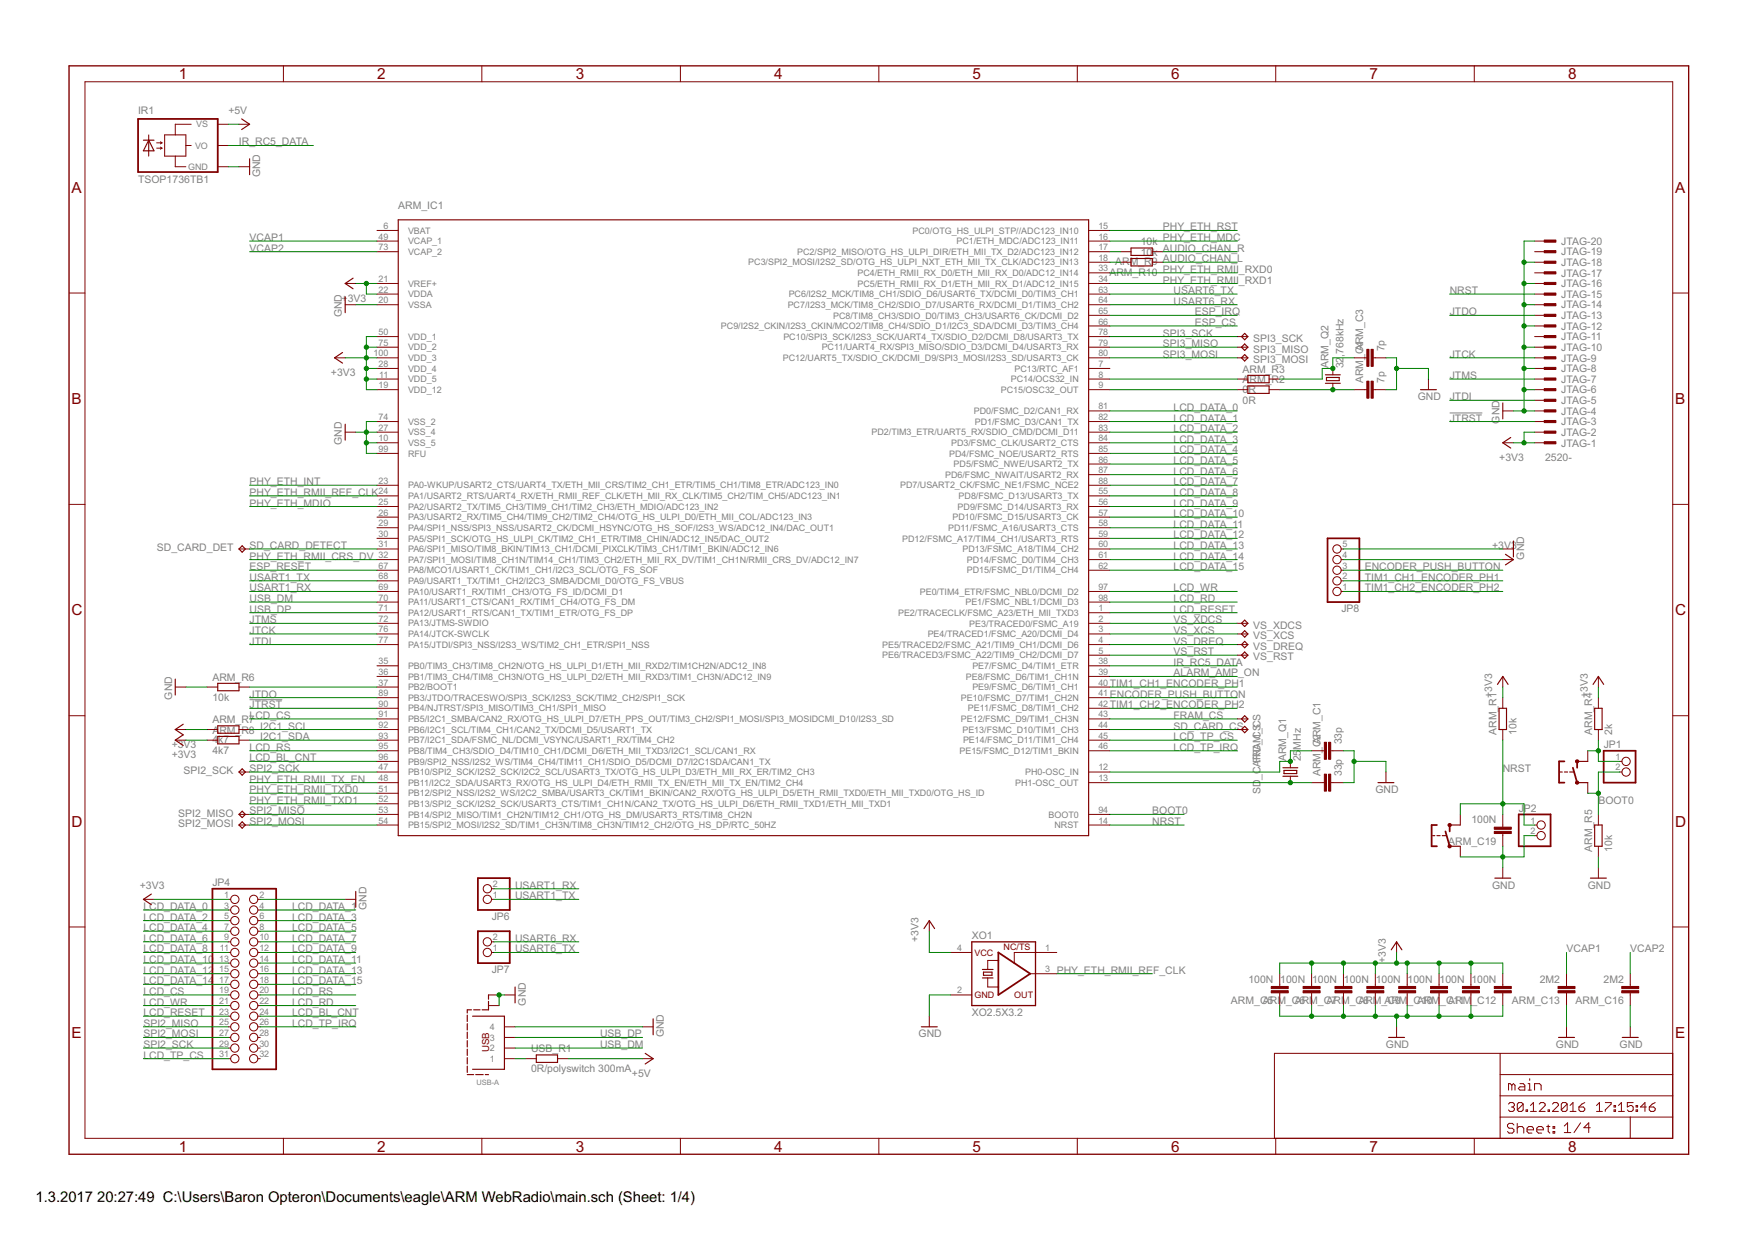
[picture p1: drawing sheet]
<svg xmlns="http://www.w3.org/2000/svg" width="420mm" height="297mm" viewBox="0 0 420 297" stroke-linecap="round" stroke-linejoin="round" font-family="sans-serif">
<defs><g id="words">
<g font-size="4.1" fill="#800000">
<text x="42.7" y="19">1</text>
<text x="90.2" y="19">2</text>
<text x="137.7" y="19">3</text>
<text x="185.1" y="19">4</text>
<text x="232.6" y="19">5</text>
<text x="280" y="19">6</text>
<text x="327.5" y="19">7</text>
<text x="375" y="19">8</text>
<text x="17.1" y="46.1">A</text>
<text x="400.6" y="46.1">A</text>
<text x="17.1" y="96.7">B</text>
<text x="400.6" y="96.7">B</text>
<text x="17.1" y="147.2">C</text>
<text x="400.6" y="147.2">C</text>
<text x="17.1" y="197.7">D</text>
<text x="400.6" y="197.7">D</text>
<text x="17.1" y="248.3">E</text>
<text x="400.6" y="248.3">E</text>
<text x="42.7" y="275.5">1</text>
<text x="90.2" y="275.5">2</text>
<text x="137.7" y="275.5">3</text>
<text x="185.1" y="275.5">4</text>
<text x="232.6" y="275.5">5</text>
<text x="280" y="275.5">6</text>
<text x="327.5" y="275.5">7</text>
<text x="375" y="275.5">8</text>
</g>
<g font-size="4">
<text x="8.5" y="287.5">1.3.2017</text>
<text x="23.2" y="287.5">20:27:49 C:\Users\Baron Opteron\Documents\eagle\ARM WebRadio\main.sch (Sheet: 1/4)</text>
</g>
<g font-size="2.8" fill="#808080">
<text x="33" y="27.2">IR1</text>
<text x="54.6" y="27.2">+5V</text>
<text x="57.1" y="34.8">IR_RC5_DATA</text>
<text x="33" y="43.7">TSOP1736TB1</text>
<text x="62.2" y="42.4" transform="rotate(-90 62.2 42.4)">GND</text>
<text x="95.2" y="50">ARM_IC1</text>
<text x="59.7" y="57.6">VCAP1</text>
<text x="272.8" y="58.7">10k</text>
<text x="278.1" y="57.6">PHY_ETH_MDC</text>
<text x="278.1" y="55.1">PHY_ETH_RST</text>
<text x="373.3" y="58.5">JTAG-20</text>
<text x="59.7" y="60.2">VCAP2</text>
<text x="266.7" y="63.5">ARM_R9</text>
<text x="272.8" y="61.2">10k</text>
<text x="278.1" y="65.3">PHY_ETH_RMII_RXD0</text>
<text x="278.1" y="60.2">AUDIO_CHAN_R</text>
<text x="278.1" y="62.7">AUDIO_CHAN_L</text>
<text x="373.3" y="63.6">JTAG-18</text>
<text x="373.3" y="61.1">JTAG-19</text>
<text x="265.3" y="66">ARM_R10</text>
<text x="278.1" y="67.8">PHY_ETH_RMII_RXD1</text>
<text x="280.6" y="70.3">USART6_TX</text>
<text x="346.7" y="70.3">NRST</text>
<text x="373.3" y="71.2">JTAG-15</text>
<text x="373.3" y="68.7">JTAG-16</text>
<text x="373.3" y="66.2">JTAG-17</text>
<text x="81.7" y="72.1">+</text>
<text x="81.8" y="75.9" transform="rotate(-90 81.8 75.9)">GND</text>
<text x="83.2" y="72.1">3V3</text>
<text x="280.6" y="72.9">USART6_RX</text>
<text x="285.7" y="78">ESP_CS</text>
<text x="285.7" y="75.4">ESP_IRQ</text>
<text x="346.7" y="75.4">JTDO</text>
<text x="373.3" y="76.3">JTAG-13</text>
<text x="373.3" y="73.8">JTAG-14</text>
<text x="278.1" y="80.5">SPI3_SCK</text>
<text x="278.1" y="83">SPI3_MISO</text>
<text x="299.7" y="81.8">SPI3_SCK</text>
<text x="373.3" y="83.9">JTAG-10</text>
<text x="373.3" y="81.4">JTAG-11</text>
<text x="373.3" y="78.9">JTAG-12</text>
<text x="79.2" y="89.9">+3V3</text>
<text x="278.1" y="85.6">SPI3_MOSI</text>
<text x="297.1" y="89.2">ARM_R3</text>
<text x="299.7" y="84.3">SPI3_MISO</text>
<text x="299.7" y="86.9">SPI3_MOSI</text>
<text x="317.7" y="88.1" transform="rotate(-90 317.7 88.1)">ARM_Q2</text>
<text x="321.3" y="88.1" transform="rotate(-90 321.3 88.1)">32</text>
<text x="321.3" y="85.3" transform="rotate(-90 321.3 85.3)">,768kHz</text>
<text x="331" y="84.1" transform="rotate(-90 331 84.1)">7p</text>
<text x="346.7" y="85.6">JTCK</text>
<text x="373.3" y="89">JTAG-8</text>
<text x="373.3" y="86.5">JTAG-9</text>
<text x="297.1" y="94">0R</text>
<text x="297.1" y="91.7">ARM_R2</text>
<text x="326" y="91.7" transform="rotate(-90 326 91.7)">ARM_CA4RM_C3</text>
<text x="331" y="91.7" transform="rotate(-90 331 91.7)">7p</text>
<text x="339" y="95.7">GND</text>
<text x="346.7" y="95.7">JTDI</text>
<text x="346.7" y="90.7">JTMS</text>
<text x="373.3" y="94.1">JTAG-6</text>
<text x="373.3" y="91.6">JTAG-7</text>
<text x="280.6" y="98.3">LCD_DATA_0</text>
<text x="280.6" y="100.8">LCD_DATA_1</text>
<text x="297.1" y="96.5">0R</text>
<text x="346.7" y="100.8">JTRST</text>
<text x="358.6" y="101.3" transform="rotate(-90 358.6 101.3)">GND</text>
<text x="373.3" y="101.7">JTAG-3</text>
<text x="373.3" y="99.2">JTAG-4</text>
<text x="373.3" y="96.6">JTAG-5</text>
<text x="81.8" y="106.4" transform="rotate(-90 81.8 106.4)">GND</text>
<text x="280.6" y="103.4">LCD_DATA_2</text>
<text x="280.6" y="105.9">LCD_DATA_3</text>
<text x="373.3" y="106.8">JTAG-1</text>
<text x="373.3" y="104.2">JTAG-2</text>
<text x="280.6" y="108.4">LCD_DATA_4</text>
<text x="280.6" y="111">LCD_DATA_5</text>
<text x="280.6" y="113.5">LCD_DATA_6</text>
<text x="358.5" y="110.2">+3V3</text>
<text x="369.5" y="110.3">2520-</text>
<text x="59.7" y="118.6">PHY_ETH_RMII_REF_CLK</text>
<text x="59.7" y="116.1">PHY_ETH_INT</text>
<text x="280.6" y="116.1">LCD_DATA_7</text>
<text x="280.6" y="118.6">LCD_DATA_8</text>
<text x="59.7" y="121.1">PHY_ETH_MDIO</text>
<text x="280.6" y="121.1">LCD_DATA_9</text>
<text x="280.6" y="123.7">LCD_DATA_10</text>
<text x="37.5" y="131.8">SD_CARD_DET</text>
<text x="59.7" y="131.3">SD_CARD_DETECT</text>
<text x="280.6" y="126.2">LCD_DATA_11</text>
<text x="280.6" y="128.8">LCD_DATA_12</text>
<text x="280.6" y="131.3">LCD_DATA_13</text>
<text x="356.8" y="131.3">+3V3</text>
<text x="59.7" y="133.8">PHY_ETH_RMII_CRS_DV</text>
<text x="59.7" y="136.4">ESP_RESET</text>
<text x="280.6" y="133.8">LCD_DATA_14</text>
<text x="280.6" y="136.4">LCD_DATA_15</text>
<text x="326.3" y="136.4">ENCODER_PUSH_BUTTON</text>
<text x="364.4" y="133.8" transform="rotate(-90 364.4 133.8)">GND</text>
<text x="59.7" y="144">USB_DM</text>
<text x="59.7" y="141.5">USART1_RX</text>
<text x="59.7" y="138.9">USART1_TX</text>
<text x="280.6" y="144">LCD_RD</text>
<text x="280.6" y="141.5">LCD_WR</text>
<text x="326.3" y="138.9">TIM1_CH1_ENCODER_PH1</text>
<text x="326.3" y="141.5">TIM1_CH2_ENCODER_PH2</text>
<text x="59.7" y="149.1">JTMS</text>
<text x="59.7" y="146.5">USB_DP</text>
<text x="280.6" y="149.1">VS_XDCS</text>
<text x="280.6" y="146.5">LCD_RESET</text>
<text x="320.8" y="146.4">JP8</text>
<text x="59.7" y="154.2">JTDI</text>
<text x="59.7" y="151.6">JTCK</text>
<text x="280.6" y="151.6">VS_XCS</text>
<text x="280.6" y="154.2">VS_DREQ</text>
<text x="299.7" y="150.3">VS_XDCS</text>
<text x="299.7" y="152.9">VS_XCS</text>
<text x="299.7" y="155.4">VS_DREQ</text>
<text x="280.6" y="156.7">VS_RST</text>
<text x="280.6" y="159.2">IR_RC5_DATA</text>
<text x="280.6" y="161.8">ALARM_AMP_ON</text>
<text x="299.7" y="158">VS_RST</text>
<text x="41.1" y="167.3" transform="rotate(-90 41.1 167.3)">GND</text>
<text x="50.8" y="167.6">10k</text>
<text x="50.8" y="162.8">ARM_R6</text>
<text x="59.7" y="166.9">JTDO</text>
<text x="265.4" y="164.3">TIM1_CH1_ENCODER_PH1</text>
<text x="265.4" y="166.9">ENCODER_PUSH_BUTTON</text>
<text x="356.8" y="166.9" transform="rotate(-90 356.8 166.9)">+3V3</text>
<text x="379.7" y="166.9" transform="rotate(-90 379.7 166.9)">+3V3</text>
<text x="50.8" y="173">ARM_R7</text>
<text x="59.7" y="169.4">JTRST</text>
<text x="59.7" y="171.9">LCD_CS</text>
<text x="265.4" y="169.4">TIM1_CH2_ENCODER_PH2</text>
<text x="280.6" y="171.9">FRAM_CS</text>
<text x="41.1" y="178.8">+3V3</text>
<text x="50.8" y="177.8">4k7</text>
<text x="50.8" y="175.5">ARM_R8</text>
<text x="59.7" y="179.5">LCD_RS</text>
<text x="62.2" y="174.5">I2C1_SCL</text>
<text x="62.2" y="177">I2C1_SDA</text>
<text x="280.6" y="174.5">SD_CARD_CS</text>
<text x="280.6" y="177">LCD_TP_CS</text>
<text x="280.6" y="179.5">LCD_TP_IRQ</text>
<text x="311.1" y="179.3" transform="rotate(-90 311.1 179.3)">MHz</text>
<text x="320.9" y="178" transform="rotate(-90 320.9 178)">33p</text>
<text x="357.9" y="175.7" transform="rotate(-90 357.9 175.7)">ARM_R1</text>
<text x="362.7" y="175.7" transform="rotate(-90 362.7 175.7)">10k</text>
<text x="380.7" y="175.7" transform="rotate(-90 380.7 175.7)">ARM_R4</text>
<text x="383.5" y="178.9">JP1</text>
<text x="385.5" y="175.7" transform="rotate(-90 385.5 175.7)">2k</text>
<text x="41.1" y="181.3">+3V3</text>
<text x="43.9" y="185.1">SPI2_SCK</text>
<text x="50.8" y="180.3">4k7</text>
<text x="59.7" y="184.6">SPI2_SCK</text>
<text x="59.7" y="182.1">LCD_BL_CNT</text>
<text x="307.6" y="182.1" transform="rotate(-90 307.6 182.1)">ARM_Q1</text>
<text x="311.1" y="182.1" transform="rotate(-90 311.1 182.1)">25</text>
<text x="315.8" y="185.6" transform="rotate(-90 315.8 185.6)">ARM_CA2RM_C1</text>
<text x="320.9" y="185.6" transform="rotate(-90 320.9 185.6)">33p</text>
<text x="359.4" y="184.6">NRST</text>
<text x="59.7" y="187.2">PHY_ETH_RMII_TX_EN</text>
<text x="59.7" y="189.7">PHY_ETH_RMII_TXD0</text>
<text x="301.5" y="190" transform="rotate(-90 301.5 190)">SD</text>
<text x="301.5" y="186.5" transform="rotate(-90 301.5 186.5)">_CAFRRDA_MC_SCS</text>
<text x="328.9" y="189.7">GND</text>
<text x="42.6" y="197.8">SPI2_MOSI</text>
<text x="42.6" y="195.3">SPI2_MISO</text>
<text x="59.7" y="192.2">PHY_ETH_RMII_TXD1</text>
<text x="59.7" y="194.8">SPI2_MISO</text>
<text x="59.7" y="197.3">SPI2_MOSI</text>
<text x="275.6" y="194.8">BOOT0</text>
<text x="275.6" y="197.3">NRST</text>
<text x="351.9" y="196.9">100N</text>
<text x="363.2" y="194.2">JP2</text>
<text x="382.2" y="192.2">BOOT0</text>
<text x="346.3" y="202">ARM_C19</text>
<text x="380.7" y="203.7" transform="rotate(-90 380.7 203.7)">ARM_R5</text>
<text x="385.5" y="203.7" transform="rotate(-90 385.5 203.7)">10k</text>
<text x="33.4" y="212.6">+3V3</text>
<text x="50.8" y="211.9">JP4</text>
<text x="123.2" y="212.6">USART1_RX</text>
<text x="123.2" y="215.1">USART1_TX</text>
<text x="356.8" y="212.6">GND</text>
<text x="379.7" y="212.6">GND</text>
<text x="34.3" y="217.6">LCD_DATA_0</text>
<text x="34.3" y="220.2">LCD_DATA_2</text>
<text x="69.8" y="217.6">LCD_DATA_1</text>
<text x="69.8" y="220.2">LCD_DATA_3</text>
<text x="87.6" y="217.6" transform="rotate(-90 87.6 217.6)">GND</text>
<text x="117.6" y="220.1">JP6</text>
<text x="34.3" y="222.7">LCD_DATA_4</text>
<text x="34.3" y="225.3">LCD_DATA_6</text>
<text x="34.3" y="227.8">LCD_DATA_8</text>
<text x="69.8" y="222.7">LCD_DATA_5</text>
<text x="69.8" y="225.3">LCD_DATA_7</text>
<text x="69.8" y="227.8">LCD_DATA_9</text>
<text x="123.2" y="225.3">USART6_RX</text>
<text x="123.2" y="227.8">USART6_TX</text>
<text x="219.7" y="225.3" transform="rotate(-90 219.7 225.3)">+3V3</text>
<text x="232.4" y="224.6">XO1</text>
<text x="374.6" y="227.8">VCAP1</text>
<text x="389.8" y="227.8">VCAP2</text>
<text x="34.3" y="230.3">LCD_DATA_10</text>
<text x="34.3" y="232.9">LCD_DATA_12</text>
<text x="69.8" y="230.3">LCD_DATA_11</text>
<text x="69.8" y="232.9">LCD_DATA_13</text>
<text x="117.6" y="232.8">JP7</text>
<text x="252.7" y="232.9">PHY_ETH_RMII_REF_CLK</text>
<text x="331.4" y="230.3" transform="rotate(-90 331.4 230.3)">+3V3</text>
<text x="34.3" y="235.4">LCD_DATA_14</text>
<text x="34.3" y="238">LCD_CS</text>
<text x="69.8" y="235.4">LCD_DATA_15</text>
<text x="69.8" y="238">LCD_RS</text>
<text x="298.5" y="235">100N</text>
<text x="306.1" y="235">100N</text>
<text x="313.8" y="235">100N</text>
<text x="321.4" y="235">100N</text>
<text x="329" y="235">100N</text>
<text x="336.6" y="235">100N</text>
<text x="344.2" y="235">100N</text>
<text x="351.9" y="235">100N</text>
<text x="368.2" y="235">2M2</text>
<text x="383.5" y="235">2M2</text>
<text x="34.3" y="240.5">LCD_WR</text>
<text x="34.3" y="243">LCD_RESET</text>
<text x="34.3" y="245.6">SPI2_MISO</text>
<text x="69.8" y="240.5">LCD_RD</text>
<text x="69.8" y="243">LCD_BL_CNT</text>
<text x="69.8" y="245.6">LCD_TP_IRQ</text>
<text x="125.7" y="240.5" transform="rotate(-90 125.7 240.5)">GND</text>
<text x="232.4" y="243">XO2.5X3.2</text>
<text x="294.4" y="240.1">ARM_CA5RM_CA6RM_CA7RM_CA8RM_ACR9M</text>
<text x="336.6" y="240.1">_CA1R0M</text>
<text x="344.4" y="240.1">_C11</text>
<text x="346.3" y="240.1">ARM</text>
<text x="351.9" y="240.1">_C12</text>
<text x="361.5" y="240.1">ARM_C13</text>
<text x="376.8" y="240.1">ARM_C16</text>
<text x="34.3" y="250.7">SPI2_SCK</text>
<text x="34.3" y="248.1">SPI2_MOSI</text>
<text x="127" y="251.7">USB_R1</text>
<text x="143.5" y="250.7">USB_DM</text>
<text x="143.5" y="248.1">USB_DP</text>
<text x="158.7" y="248.1" transform="rotate(-90 158.7 248.1)">GND</text>
<text x="219.7" y="248.1">GND</text>
<text x="331.4" y="250.7">GND</text>
<text x="372.1" y="250.7">GND</text>
<text x="387.3" y="250.7">GND</text>
<text x="34.3" y="253.2">LCD_TP_CS</text>
<text x="127" y="256.5">0R/polyswitch 300mA</text>
<text x="151.1" y="257.5">+5V</text>
</g>
<text font-size="2.6" fill="#800000" x="117" y="251.7" transform="rotate(-90 117 251.7)">USB</text>
<g font-size="2.4" fill="#808080">
<text x="46.6" y="35.6">VO</text>
<text x="46.9" y="30.5">VS</text>
<text x="45" y="40.6">GND</text>
<text x="90.5" y="57.3">49</text>
<text x="90.5" y="59.8">73</text>
<text x="91.7" y="54.8">6</text>
<text x="97.6" y="55.9">VBAT</text>
<text x="97.6" y="58.4">VCAP_1</text>
<text x="218.2" y="55.9">PC0/OTG_HS_ULPI_STP//ADC123_IN10</text>
<text x="228.7" y="58.4">PC1/ETH_MDC/ADC123_IN11</text>
<text x="262.7" y="59.8">17</text>
<text x="262.7" y="57.3">16</text>
<text x="262.7" y="54.8">15</text>
<text x="97.6" y="60.9">VCAP_2</text>
<text x="178.9" y="63.5">PC3/SPI2_MOSI/I2S2_SD/OTG_HS_ULPI_NXT_ETH_MII_TX_CLK/ADC123_IN13</text>
<text x="190.7" y="60.9">PC2/SPI2_MISO/OTG_HS_ULPI_DIR/ETH_MII_TX_D2/ADC123_IN12</text>
<text x="262.7" y="64.9">33</text>
<text x="262.7" y="62.4">18</text>
<text x="90.5" y="67.5">21</text>
<text x="90.5" y="70">22</text>
<text x="97.6" y="68.6">VREF+</text>
<text x="97.6" y="71.1">VDDA</text>
<text x="188.6" y="71.1">PC6/I2S2_MCK/TIM8_CH1/SDIO_D6/USART6_TX/DCMI_D0/TIM3_CH1</text>
<text x="205" y="68.6">PC5/ETH_RMII_RX_D1/ETH_MII_RX_D1/ADC12_IN15</text>
<text x="205" y="66">PC4/ETH_RMII_RX_D0/ETH_MII_RX_D0/ADC12_IN14</text>
<text x="262.7" y="70">63</text>
<text x="262.7" y="67.5">34</text>
<text x="90.5" y="72.5">20</text>
<text x="97.6" y="73.6">VSSA</text>
<text x="188.4" y="73.6">PC7/I2S3_MCK/TIM8_CH2/SDIO_D7/USART6_RX/DCMI_D1/TIM3_CH2</text>
<text x="199.2" y="76.2">PC8/TIM8_CH3/SDIO_D0/TIM3_CH3/USART6_CK/DCMI_D2</text>
<text x="262.7" y="77.6">66</text>
<text x="262.7" y="75.1">65</text>
<text x="262.7" y="72.5">64</text>
<text x="90.5" y="80.1">50</text>
<text x="90.5" y="82.7">75</text>
<text x="97.6" y="81.3">VDD_1</text>
<text x="97.6" y="83.8">VDD_2</text>
<text x="172.4" y="78.7">PC9/I2S2_CKIN/I2S3_CKIN/MCO2/TIM8_CH4/SDIO_D1/I2C3_SDA/DCMI_D3/TIM3_CH4</text>
<text x="187.3" y="81.3">PC10/SPI3_SCK/I2S3_SCK/UART4_TX/SDIO_D2/DCMI_D8/USART3_TX</text>
<text x="196.5" y="83.8">PC11/UART4_RX/SPI3_MISO/SDIO_D3/DCMI_D4/USART3_RX</text>
<text x="262.7" y="82.7">79</text>
<text x="262.7" y="80.1">78</text>
<text x="89.3" y="85.2">100</text>
<text x="90.5" y="87.8">28</text>
<text x="97.6" y="86.3">VDD_3</text>
<text x="97.6" y="88.9">VDD_4</text>
<text x="187.2" y="86.3">PC12/UART5_TX/SDIO_CK/DCMI_D9/SPI3_MOSI/I2S3_SD/USART3_CK</text>
<text x="242.6" y="88.9">PC13/RTC_AF1</text>
<text x="262.7" y="87.8">7</text>
<text x="262.7" y="85.2">80</text>
<text x="90.5" y="92.8">19</text>
<text x="90.7" y="90.3">11</text>
<text x="97.6" y="91.4">VDD_5</text>
<text x="97.6" y="94">VDD_12</text>
<text x="239.3" y="94">PC15/OSC32_OUT</text>
<text x="241.7" y="91.4">PC14/OCS32_IN</text>
<text x="262.7" y="92.8">9</text>
<text x="262.7" y="90.3">8</text>
<text x="90.5" y="100.5">74</text>
<text x="97.6" y="101.6">VSS_2</text>
<text x="232.9" y="99">PD0/FSMC_D2/CAN1_RX</text>
<text x="233.1" y="101.6">PD1/FSMC_D3/CAN1_TX</text>
<text x="262.7" y="100.5">82</text>
<text x="262.7" y="97.9">81</text>
<text x="90.5" y="103">27</text>
<text x="90.5" y="105.5">10</text>
<text x="97.6" y="104.1">VSS_4</text>
<text x="97.6" y="106.7">VSS_5</text>
<text x="208.4" y="104.1">PD2/TIM3_ETR/UART5_RX/SDIO_CMD/DCMI_D11</text>
<text x="227.4" y="106.7">PD3/FSMC_CLK/USART2_CTS</text>
<text x="262.7" y="105.5">84</text>
<text x="262.7" y="103">83</text>
<text x="90.5" y="108.1">99</text>
<text x="97.6" y="109.2">RFU</text>
<text x="227" y="109.2">PD4/FSMC_NOE/USART2_RTS</text>
<text x="228.1" y="111.7">PD5/FSMC_NWE/USART2_TX</text>
<text x="262.7" y="113.2">87</text>
<text x="262.7" y="110.6">86</text>
<text x="262.7" y="108.1">85</text>
<text x="90.5" y="115.7">23</text>
<text x="90.5" y="118.2">24</text>
<text x="97.6" y="116.8">PA0-WKUP/USART2_CTS/UART4_TX/ETH_MII_CRS/TIM2_CH1_ETR/TIM5_CH1/TIM8_ETR/ADC123_IN0</text>
<text x="97.6" y="119.4">PA1/USART2_RTS/UART4_RX/ETH_RMII_REF_CLK/ETH_MII_RX_CLK/TIM5_CH2/TIM_CH5/ADC123_IN1</text>
<text x="215.2" y="116.8">PD7/USART2_CK/FSMC_NE1/FSMC_NCE2</text>
<text x="226" y="114.3">PD6/FSMC_NWAIT/USART2_RX</text>
<text x="229.2" y="119.4">PD8/FSMC_D13/USART3_TX</text>
<text x="262.7" y="118.2">55</text>
<text x="262.7" y="115.7">88</text>
<text x="90.5" y="120.8">25</text>
<text x="90.5" y="123.3">26</text>
<text x="90.5" y="125.9">29</text>
<text x="97.6" y="121.9">PA2/USART2_TX/TIM5_CH3/TIM9_CH1/TIM2_CH3/ETH_MDIO/ADC123_IN2</text>
<text x="97.6" y="124.4">PA3/USART2_RX/TIM5_CH4/TIM9_CH2/TIM2_CH4/OTG_HS_ULPI_D0/ETH_MII_COL/ADC123_IN3</text>
<text x="227.8" y="124.4">PD10/FSMC_D15/USART3_CK</text>
<text x="229" y="121.9">PD9/FSMC_D14/USART3_RX</text>
<text x="262.7" y="125.9">58</text>
<text x="262.7" y="123.3">57</text>
<text x="262.7" y="120.8">56</text>
<text x="90.5" y="128.4">30</text>
<text x="90.5" y="130.9">31</text>
<text x="97.6" y="127">PA4/SPI1_NSS/SPI3_NSS/USART2_CK/DCMI_HSYNC/OTG_HS_SOF/I2S3_WS/ADC12_IN4/DAC_OUT1</text>
<text x="97.6" y="129.5">PA5/SPI1_SCK/OTG_HS_ULPI_CK/TIM2_CH1_ETR/TIM8_CHIN/ADC12_IN5/DAC_OUT2</text>
<text x="215.8" y="129.5">PD12/FSMC_A17/TIM4_CH1/USART3_RTS</text>
<text x="226.8" y="127">PD11/FSMC_A16/USART3_CTS</text>
<text x="262.7" y="130.9">60</text>
<text x="262.7" y="128.4">59</text>
<text x="321.1" y="130.9">5</text>
<text x="90.5" y="133.5">32</text>
<text x="90.5" y="136">67</text>
<text x="97.6" y="132.1">PA6/SPI1_MISO/TIM8_BKIN/TIM13_CH1/DCMI_PIXCLK/TIM3_CH1/TIM1_BKIN/ADC12_IN6</text>
<text x="97.6" y="134.6">PA7/SPI1_MOSI/TIM8_CH1N/TIM14_CH1/TIM3_CH2/ETH_MII_RX_DV/TIM1_CH1N/RMII_CRS_DV/ADC12_IN7</text>
<text x="97.6" y="137.1">PA8/MCO1/USART1_CK/TIM1_CH1/I2C3_SCL/OTG_FS_SOF</text>
<text x="230.1" y="132.1">PD13/FSMC_A18/TIM4_CH2</text>
<text x="231.2" y="137.1">PD15/FSMC_D1/TIM4_CH4</text>
<text x="231.2" y="134.6">PD14/FSMC_D0/TIM4_CH3</text>
<text x="262.7" y="136">62</text>
<text x="262.7" y="133.5">61</text>
<text x="321.1" y="136">3</text>
<text x="321.1" y="133.5">4</text>
<text x="90.5" y="138.6">68</text>
<text x="90.5" y="141.1">69</text>
<text x="90.5" y="143.6">70</text>
<text x="97.6" y="139.7">PA9/USART1_TX/TIM1_CH2/I2C3_SMBA/DCMI_D0/OTG_FS_VBUS</text>
<text x="97.6" y="142.2">PA10/USART1_RX/TIM1_CH3/OTG_FS_ID/DCMI_D1</text>
<text x="220" y="142.2">PE0/TIM4_ETR/FSMC_NBL0/DCMI_D2</text>
<text x="262.7" y="143.6">98</text>
<text x="262.7" y="141.1">97</text>
<text x="321.1" y="141.1">1</text>
<text x="321.1" y="138.6">2</text>
<text x="90.5" y="146.2">71</text>
<text x="90.5" y="148.7">72</text>
<text x="97.6" y="144.8">PA11/USART1_CTS/CAN1_RX/TIM1_CH4/OTG_FS_DM</text>
<text x="97.6" y="147.3">PA12/USART1_RTS/CAN1_TX/TIM1_ETR/OTG_FS_DP</text>
<text x="97.6" y="149.8">PA13/JTMS-SWDIO</text>
<text x="214.8" y="147.3">PE2/TRACECLK/FSMC_A23/ETH_MII_TXD3</text>
<text x="230.9" y="144.8">PE1/FSMC_NBL1/DCMI_D3</text>
<text x="231.8" y="149.8">PE3/TRACED0/FSMC_A19</text>
<text x="262.7" y="148.7">2</text>
<text x="262.7" y="146.2">1</text>
<text x="90.5" y="151.3">76</text>
<text x="90.5" y="153.8">77</text>
<text x="97.6" y="152.4">PA14/JTCK-SWCLK</text>
<text x="97.6" y="154.9">PA15/JTDI/SPI3_NSS/I2S3_WS/TIM2_CH1_ETR/SPI1_NSS</text>
<text x="211" y="154.9">PE5/TRACED2/FSMC_A21/TIM9_CH1/DCMI_D6</text>
<text x="221.8" y="152.4">PE4/TRACED1/FSMC_A20/DCMI_D4</text>
<text x="262.7" y="153.8">4</text>
<text x="262.7" y="151.3">3</text>
<text x="90.5" y="158.9">35</text>
<text x="90.5" y="161.4">36</text>
<text x="97.6" y="160">PB0/TIM3_CH3/TIM8_CH2N/OTG_HS_ULPI_D1/ETH_MII_RXD2/TIM1CH2N/ADC12_IN8</text>
<text x="211" y="157.5">PE6/TRACED3/FSMC_A22/TIM9_CH2/DCMI_D7</text>
<text x="232.5" y="160">PE7/FSMC_D4/TIM1_ETR</text>
<text x="262.7" y="161.4">39</text>
<text x="262.7" y="158.9">38</text>
<text x="262.7" y="156.3">5</text>
<text x="90.5" y="164">37</text>
<text x="90.5" y="166.5">89</text>
<text x="97.6" y="162.5">PB1/TIM3_CH4/TIM8_CH3N/OTG_HS_ULPI_D2/ETH_MII_RXD3/TIM1_CH3N/ADC12_IN9</text>
<text x="97.6" y="165.1">PB2/BOOT1</text>
<text x="97.6" y="167.6">PB3/JTDO/TRACESWO/SPI3_SCK/I2S3_SCK/TIM2_CH2/SPI1_SCK</text>
<text x="229.8" y="167.6">PE10/FSMC_D7/TIM1_CH2N</text>
<text x="231" y="162.5">PE8/FSMC_D6/TIM1_CH1N</text>
<text x="232.5" y="165.1">PE9/FSMC_D6/TIM1_CH1</text>
<text x="262.7" y="166.5">41</text>
<text x="262.7" y="164">40</text>
<text x="90.5" y="169">90</text>
<text x="90.5" y="171.6">91</text>
<text x="97.6" y="170.2">PB4/NJTRST/SPI3_MISO/TIM3_CH1/SPI1_MISO</text>
<text x="97.6" y="172.7">PB5/I2C1_SMBA/CAN2_RX/OTG_HS_ULPI_D7/ETH_PPS_OUT/TIM3_CH2/SPI1_MOSI/SPI3_MOSIDCMI_D10/I2S3_SD</text>
<text x="229.8" y="172.7">PE12/FSMC_D9/TIM1_CH3N</text>
<text x="231.5" y="170.2">PE11/FSMC_D8/TIM1_CH2</text>
<text x="262.7" y="171.6">43</text>
<text x="262.7" y="169">42</text>
<text x="90.5" y="174.1">92</text>
<text x="90.5" y="176.7">93</text>
<text x="90.5" y="179.2">95</text>
<text x="97.6" y="175.2">PB6/I2C1_SCL/TIM4_CH1/CAN2_TX/DCMI_D5/USART1_TX</text>
<text x="97.6" y="177.8">PB7/I2C1_SDA/FSMC_NL/DCMI_VSYNC/USART1_RX/TIM4_CH2</text>
<text x="230.1" y="175.2">PE13/FSMC_D10/TIM1_CH3</text>
<text x="230.3" y="177.8">PE14/FSMC_D11/TIM1_CH4</text>
<text x="262.7" y="179.2">46</text>
<text x="262.7" y="176.7">45</text>
<text x="262.7" y="174.1">44</text>
<text x="90.5" y="181.7">96</text>
<text x="90.5" y="184.3">47</text>
<text x="97.6" y="180.3">PB8/TIM4_CH3/SDIO_D4/TIM10_CH1/DCMI_D6/ETH_MII_TXD3/I2C1_SCL/CAN1_RX</text>
<text x="97.6" y="182.8">PB9/SPI2_NSS/I2S2_WS/TIM4_CH4/TIM11_CH1/SDIO_D5/DCMI_D7/I2C1SDA/CAN1_TX</text>
<text x="97.6" y="185.4">PB10/SPI2_SCK/I2S2_SCK/I2C2_SCL/USART3_TX/OTG_HS_ULPI_D3/ETH_MII_RX_ER/TIM2_CH3</text>
<text x="229.4" y="180.3">PE15/FSMC_D12/TIM1_BKIN</text>
<text x="245.2" y="185.4">PH0-OSC_IN</text>
<text x="262.7" y="184.3">12</text>
<text x="386.3" y="181.7">1</text>
<text x="386.3" y="184.3">2</text>
<text x="90.5" y="186.8">48</text>
<text x="90.5" y="189.4">51</text>
<text x="90.5" y="191.9">52</text>
<text x="97.6" y="187.9">PB11/I2C2_SDA/USART3_RX/OTG_HS_ULPI_D4/ETH_RMII_TX_EN/ETH_MII_TX_EN/TIM2_CH4</text>
<text x="97.6" y="190.5">PB12/SPI2_NSS/I2S2_WS/I2C2_SMBA/USART3_CK/TIM1_BKIN/CAN2_RX/OTG_HS_ULPI_D5/ETH_RMII_TXD0/ETH_MII_TXD0/OTG_HS_ID</text>
<text x="242.8" y="187.9">PH1-OSC_OUT</text>
<text x="262.7" y="186.8">13</text>
<text x="90.5" y="194.4">53</text>
<text x="90.5" y="197">54</text>
<text x="97.6" y="193">PB13/SPI2_SCK/I2S2_SCK/USART3_CTS/TIM1_CH1N/CAN2_TX/OTG_HS_ULPI_D6/ETH_RMII_TXD1/ETH_MII_TXD1</text>
<text x="97.6" y="195.5">PB14/SPI2_MISO/TIM1_CH2N/TIM12_CH1/OTG_HS_DM/USART3_RTS/TIM8_CH2N</text>
<text x="250.7" y="195.5">BOOT0</text>
<text x="262.7" y="197">14</text>
<text x="262.7" y="194.4">94</text>
<text x="366" y="197">1</text>
<text x="97.6" y="198.1">PB15/SPI2_MOSI/I2S2_SD/TIM1_CH3N/TIM8_CH3N/TIM12_CH2/OTG_HS_DP/RTC_50HZ</text>
<text x="252.2" y="198.1">NRST</text>
<text x="366" y="199.5">2</text>
<text x="53.6" y="214.7">1</text>
<text x="62" y="214.7">2</text>
<text x="117.9" y="214.7">1</text>
<text x="117.9" y="212.2">2</text>
<text x="53.6" y="217.3">3</text>
<text x="53.6" y="219.8">5</text>
<text x="62" y="217.3">4</text>
<text x="62" y="219.8">6</text>
<text x="52.6" y="227.4">11</text>
<text x="53.6" y="222.4">7</text>
<text x="53.6" y="224.9">9</text>
<text x="62" y="222.4">8</text>
<text x="62" y="224.9">10</text>
<text x="62" y="227.4">12</text>
<text x="117.9" y="227.4">1</text>
<text x="117.9" y="224.9">2</text>
<text x="228.9" y="227.4">4</text>
<text x="250" y="227.4">1</text>
<text x="52.4" y="230">13</text>
<text x="52.4" y="232.5">15</text>
<text x="62" y="230">14</text>
<text x="62" y="232.5">16</text>
<text x="250" y="232.5">3</text>
<text x="52.4" y="235.1">17</text>
<text x="52.4" y="237.6">19</text>
<text x="62" y="235.1">18</text>
<text x="62" y="237.6">20</text>
<text x="228.9" y="237.6">2</text>
<text x="52.4" y="240.1">21</text>
<text x="52.4" y="242.7">23</text>
<text x="52.4" y="245.2">25</text>
<text x="62" y="240.1">22</text>
<text x="62" y="242.7">24</text>
<text x="62" y="245.2">26</text>
<text x="52.4" y="247.8">27</text>
<text x="52.4" y="250.3">29</text>
<text x="62" y="247.8">28</text>
<text x="62" y="250.3">30</text>
<text x="117.1" y="251.4">2</text>
<text x="117.1" y="248.9">3</text>
<text x="117.1" y="246.3">4</text>
<text x="52.4" y="252.8">31</text>
<text x="62" y="252.8">32</text>
<text x="117.1" y="254">1</text>
</g>
<g font-size="2.4" fill="#800000">
<text x="240" y="227.3">NC/TS</text>
<text x="233" y="228.6">VCC</text>
<text x="233" y="238.7">GND</text>
<text x="242.5" y="238.7">OUT</text>
</g>
<text font-size="2" fill="#808080" x="113.9" y="259.5">USB-A</text>
</g></defs>
<g fill="#808080" stroke="#808080" stroke-width=".24">
<path d="M59.7 167.3h7.8z"/>
<path d="M346.7 98.8h7.8z"/>
</g>
<g fill="#800000" stroke="#800000" stroke-width=".28">
<path d="M95.2 199.9h165.1z"/>
<path d="M260.3 52.6v147.3z"/>
<path d="M95.2 52.6h165.1z"/>
<path d="M95.2 52.6v147.3z"/>
<path d="M307 185h3.1z"/>
<path d="M310.1 184.3v.7z"/>
<path d="M307 184.3h3.1z"/>
<path d="M307 184.3v.7z"/>
<path d="M306.8 183.6h3.5z"/>
<path d="M306.8 185.7h3.5z"/>
<path d="M329.5 187.2h3.8z"/>
<path d="M317.2 91h3.1z"/>
<path d="M320.3 90.3v.7z"/>
<path d="M317.2 90.3h3.1z"/>
<path d="M317.2 90.3v.7z"/>
<path d="M316.9 89.6h3.6z"/>
<path d="M316.9 91.7h3.6z"/>
<path d="M339.7 93.2h3.8z"/>
<path d="M82.5 101.5v3.8z"/>
<path d="M80 85.6l1.9-1.3z"/>
<path d="M80 85.6l1.9 1.2z"/>
<path d="M82.5 71v3.8z"/>
<path d="M82.5 67.8l1.9-1.3z"/>
<path d="M82.5 67.8l1.9 1.3z"/>
<path d="M372.7 248.1h3.8z"/>
<path d="M360.3 169.4v5.1z"/>
<path d="M358.5 169.4v5.1z"/>
<path d="M358.5 169.4h1.8z"/>
<path d="M358.5 174.5h1.8z"/>
<path d="M359.4 161.8l1.2 1.9z"/>
<path d="M359.4 161.8l-1.3 1.9z"/>
<path d="M298.4 94.1h5.1z"/>
<path d="M298.4 92.3h5.1z"/>
<path d="M303.5 92.3v1.8z"/>
<path d="M298.4 92.3v1.8z"/>
<path d="M298.4 91.5h5.1z"/>
<path d="M298.4 89.8h5.1z"/>
<path d="M303.5 89.8v1.7z"/>
<path d="M298.4 89.8v1.7z"/>
<path d="M387.9 248.1h3.9z"/>
<path d="M332.1 248.1h3.8z"/>
<path d="M334 225.3l1.2 1.9z"/>
<path d="M334 225.3l-1.3 1.9z"/>
<path d="M383.1 169.4v5.1z"/>
<path d="M381.3 169.4v5.1z"/>
<path d="M381.3 169.4h1.8z"/>
<path d="M381.3 174.5h1.8z"/>
<path d="M382.2 161.8l1.3 1.9z"/>
<path d="M382.2 161.8l-1.2 1.9z"/>
<path d="M52.1 165.2h5z"/>
<path d="M52.1 163.4h5z"/>
<path d="M57.1 163.4v1.8z"/>
<path d="M52.1 163.4v1.8z"/>
<path d="M41.9 162.4v3.8z"/>
<path d="M383.1 197.3v5.1z"/>
<path d="M381.3 197.3v5.1z"/>
<path d="M381.3 197.3h1.8z"/>
<path d="M381.3 202.4h1.8z"/>
<path d="M380.3 210h3.8z"/>
<path d="M357.5 210h3.8z"/>
<path d="M235.2 232.5v.8z"/>
<path d="M235.2 232.5h2z"/>
<path d="M237.2 232.5v.8z"/>
<path d="M235.2 233.3h2z"/>
<path d="M234.9 233.9h1.3z"/>
<path d="M236.2 233.9h1.3z"/>
<path d="M234.9 231.9h2.6z"/>
<path d="M222.2 220.2l1.3 1.9z"/>
<path d="M222.2 220.2l-1.2 1.9z"/>
<path d="M220.3 245.6h3.8z"/>
<path d="M377.1 187.2h2.6z"/>
<path d="M377.1 182.1h2.6z"/>
<path d="M374.1 184.6h.8z"/>
<path d="M373.1 184.6h.5z"/>
<path d="M375.4 184.6h1z"/>
<path d="M346.7 202.4h2.5z"/>
<path d="M346.7 197.3h2.5z"/>
<path d="M343.6 199.9h.8z"/>
<path d="M342.6 199.9h.5z"/>
<path d="M344.9 199.9h1z"/>
<path d="M52.1 175.4h5z"/>
<path d="M52.1 173.6h5z"/>
<path d="M57.1 173.6v1.8z"/>
<path d="M52.1 173.6v1.8z"/>
<path d="M52.1 177.9h5z"/>
<path d="M52.1 176.1h5z"/>
<path d="M57.1 176.1v1.8z"/>
<path d="M52.1 176.1v1.8z"/>
<path d="M41.9 174.5l1.9-1.3z"/>
<path d="M41.9 174.5l1.9 1.2z"/>
<path d="M41.9 177l1.9-1.3z"/>
<path d="M41.9 177l1.9 1.3z"/>
<path d="M297.6 79.7l.8 .8z"/>
<path d="M298.4 80.5l-.8 .8z"/>
<path d="M296.9 80.5l.7 .8z"/>
<path d="M297.6 79.7l-.7 .8z"/>
<path d="M297.6 82.3l.8 .7z"/>
<path d="M298.4 83l-.8 .8z"/>
<path d="M296.9 83l.7 .8z"/>
<path d="M297.6 82.3l-.7 .7z"/>
<path d="M297.6 84.8l.8 .8z"/>
<path d="M298.4 85.6l-.8 .7z"/>
<path d="M296.9 85.6l.7 .7z"/>
<path d="M297.6 84.8l-.7 .8z"/>
<path d="M297.6 148.3l.8 .8z"/>
<path d="M298.4 149.1l-.8 .7z"/>
<path d="M296.9 149.1l.7 .7z"/>
<path d="M297.6 148.3l-.7 .8z"/>
<path d="M297.6 150.9l.8 .7z"/>
<path d="M298.4 151.6l-.8 .8z"/>
<path d="M296.9 151.6l.7 .8z"/>
<path d="M297.6 150.9l-.7 .7z"/>
<path d="M297.6 153.4l.8 .8z"/>
<path d="M298.4 154.2l-.8 .7z"/>
<path d="M296.9 154.2l.7 .7z"/>
<path d="M297.6 153.4l-.7 .8z"/>
<path d="M297.6 155.9l.8 .8z"/>
<path d="M298.4 156.7l-.8 .8z"/>
<path d="M296.9 156.7l.7 .8z"/>
<path d="M297.6 155.9l-.7 .8z"/>
<path d="M297.6 173.7l.8 .8z"/>
<path d="M298.4 174.5l-.8 .7z"/>
<path d="M296.9 174.5l.7 .7z"/>
<path d="M297.6 173.7l-.7 .8z"/>
<path d="M297.6 171.2l.8 .7z"/>
<path d="M298.4 171.9l-.8 .8z"/>
<path d="M296.9 171.9l.7 .8z"/>
<path d="M297.6 171.2l-.7 .7z"/>
<path d="M57.1 197.3l.8 .8z"/>
<path d="M57.1 197.3l.8-.7z"/>
<path d="M57.9 196.6l.8 .7z"/>
<path d="M58.7 197.3l-.8 .8z"/>
<path d="M57.1 194.8l.8 .7z"/>
<path d="M57.1 194.8l.8-.8z"/>
<path d="M57.9 194l.8 .8z"/>
<path d="M58.7 194.8l-.8 .7z"/>
<path d="M57.1 184.6l.8 .8z"/>
<path d="M57.1 184.6l.8-.7z"/>
<path d="M57.9 183.9l.8 .7z"/>
<path d="M58.7 184.6l-.8 .8z"/>
<path d="M359.4 96.4v3.8z"/>
<path d="M359.4 105.9l1.9-1.3z"/>
<path d="M359.4 105.9l1.9 1.3z"/>
<path d="M270.5 59.3h5z"/>
<path d="M270.5 61.1h5z"/>
<path d="M270.5 59.3v1.8z"/>
<path d="M275.5 59.3v1.8z"/>
<path d="M270.5 61.8h5z"/>
<path d="M270.5 63.6h5z"/>
<path d="M270.5 61.8v1.8z"/>
<path d="M275.5 61.8v1.8z"/>
<path d="M35.6 33.5l-1.3 2.6z"/>
<path d="M35.6 33.5l1.2 2.6z"/>
<path d="M34.3 33.5h1.3z"/>
<path d="M35.6 33.5h1.2z"/>
<path d="M34.3 36.1h1.3z"/>
<path d="M35.6 33.5v2.6z"/>
<path d="M35.6 36.1h1.2z"/>
<path d="M59.7 38v3.8z"/>
<path d="M57.8 31l1.9-1.3z"/>
<path d="M57.8 28.4l1.9 1.3z"/>
<path d="M85.1 213.2v3.8z"/>
<path d="M34.3 215.1l1.9 1.3z"/>
<path d="M34.3 215.1l1.9-1.3z"/>
<path d="M113 255.7h7.6z"/>
<path d="M120.6 243v12.7z"/>
<path d="M113 243h7.6z"/>
<path d="M116.8 238v1z"/>
<path d="M116.8 239.5v2z"/>
<path d="M113.3 241.5h1.5z"/>
<path d="M111.7 241.5h1.1z"/>
<path d="M111.7 241.5v.8z"/>
<path d="M111.7 242.8v1.5z"/>
<path d="M111.7 244.8v1.5z"/>
<path d="M111.7 248.9v1.5z"/>
<path d="M111.7 250.9v1.5z"/>
<path d="M111.7 252.9v1.6z"/>
<path d="M111.7 257h1.6z"/>
<path d="M116.1 257h.7z"/>
<path d="M113.8 257h1.7z"/>
<path d="M115.3 241.5h1.5z"/>
<path d="M111.7 246.8v1.6z"/>
<path d="M111.7 255v1.5z"/>
<path d="M128.2 254.1h5.1z"/>
<path d="M128.2 252.3h5.1z"/>
<path d="M133.3 252.3v1.8z"/>
<path d="M128.2 252.3v1.8z"/>
<path d="M156.2 243.7v3.8z"/>
<path d="M154.3 251.9l1.9 1.3z"/>
<path d="M154.3 254.5l1.9-1.3z"/>
<path d="M123.2 236.1v3.8z"/>
<path d="M360 135.1l1.9-1.3z"/>
<path d="M360 132.6l1.9 1.2z"/>
<path d="M361.9 129.4v3.8z"/>
<path d="M57.1 131.3l.8 .8z"/>
<path d="M57.1 131.3l.8-.8z"/>
<path d="M57.9 130.5l.8 .8z"/>
<path d="M58.7 131.3l-.8 .8z"/>
</g>
<g fill="#800000" stroke="#800000" stroke-width=".24">
<path d="M90.1 55.1h5.1z"/>
<path d="M90.1 57.7h5.1z"/>
<path d="M90.1 60.2h5.1z"/>
<path d="M90.1 67.8h5.1z"/>
<path d="M90.1 70.3h5.1z"/>
<path d="M90.1 72.9h5.1z"/>
<path d="M90.1 80.5h5.1z"/>
<path d="M90.1 83h5.1z"/>
<path d="M90.1 85.6h5.1z"/>
<path d="M90.1 88.1h5.1z"/>
<path d="M90.1 90.7h5.1z"/>
<path d="M90.1 93.2h5.1z"/>
<path d="M90.1 100.8h5.1z"/>
<path d="M90.1 103.4h5.1z"/>
<path d="M90.1 105.9h5.1z"/>
<path d="M90.1 108.4h5.1z"/>
<path d="M90.1 116.1h5.1z"/>
<path d="M90.1 118.6h5.1z"/>
<path d="M90.1 121.1h5.1z"/>
<path d="M90.1 123.7h5.1z"/>
<path d="M90.1 126.2h5.1z"/>
<path d="M90.1 128.8h5.1z"/>
<path d="M90.1 131.3h5.1z"/>
<path d="M90.1 133.8h5.1z"/>
<path d="M90.1 136.4h5.1z"/>
<path d="M90.1 138.9h5.1z"/>
<path d="M90.1 141.5h5.1z"/>
<path d="M90.1 144h5.1z"/>
<path d="M90.1 146.5h5.1z"/>
<path d="M90.1 149.1h5.1z"/>
<path d="M90.1 151.6h5.1z"/>
<path d="M90.1 154.2h5.1z"/>
<path d="M90.1 159.2h5.1z"/>
<path d="M90.1 161.8h5.1z"/>
<path d="M90.1 164.3h5.1z"/>
<path d="M90.1 166.9h5.1z"/>
<path d="M90.1 169.4h5.1z"/>
<path d="M90.1 171.9h5.1z"/>
<path d="M90.1 174.5h5.1z"/>
<path d="M90.1 177h5.1z"/>
<path d="M90.1 179.6h5.1z"/>
<path d="M90.1 182.1h5.1z"/>
<path d="M90.1 184.6h5.1z"/>
<path d="M90.1 187.2h5.1z"/>
<path d="M90.1 189.7h5.1z"/>
<path d="M90.1 192.2h5.1z"/>
<path d="M90.1 194.8h5.1z"/>
<path d="M90.1 197.3h5.1z"/>
<path d="M260.3 197.3h5.1z"/>
<path d="M260.3 194.8h5.1z"/>
<path d="M260.3 187.2h5.1z"/>
<path d="M260.3 184.6h5.1z"/>
<path d="M260.3 179.6h5.1z"/>
<path d="M260.3 177h5.1z"/>
<path d="M260.3 174.5h5.1z"/>
<path d="M260.3 171.9h5.1z"/>
<path d="M260.3 169.4h5.1z"/>
<path d="M260.3 166.9h5.1z"/>
<path d="M260.3 164.3h5.1z"/>
<path d="M260.3 161.8h5.1z"/>
<path d="M260.3 159.2h5.1z"/>
<path d="M260.3 156.7h5.1z"/>
<path d="M260.3 154.2h5.1z"/>
<path d="M260.3 151.6h5.1z"/>
<path d="M260.3 149.1h5.1z"/>
<path d="M260.3 146.5h5.1z"/>
<path d="M260.3 144h5.1z"/>
<path d="M260.3 141.5h5.1z"/>
<path d="M260.3 136.4h5.1z"/>
<path d="M260.3 133.8h5.1z"/>
<path d="M260.3 131.3h5.1z"/>
<path d="M260.3 128.8h5.1z"/>
<path d="M260.3 126.2h5.1z"/>
<path d="M260.3 123.7h5.1z"/>
<path d="M260.3 121.1h5.1z"/>
<path d="M260.3 118.6h5.1z"/>
<path d="M260.3 116.1h5.1z"/>
<path d="M260.3 113.5h5.1z"/>
<path d="M260.3 111h5.1z"/>
<path d="M260.3 108.4h5.1z"/>
<path d="M260.3 105.9h5.1z"/>
<path d="M260.3 103.4h5.1z"/>
<path d="M260.3 100.8h5.1z"/>
<path d="M260.3 98.3h5.1z"/>
<path d="M260.3 93.2h5.1z"/>
<path d="M260.3 90.7h5.1z"/>
<path d="M260.3 88.1h5.1z"/>
<path d="M260.3 85.6h5.1z"/>
<path d="M260.3 83h5.1z"/>
<path d="M260.3 80.5h5.1z"/>
<path d="M260.3 78h5.1z"/>
<path d="M260.3 75.4h5.1z"/>
<path d="M260.3 72.9h5.1z"/>
<path d="M260.3 70.3h5.1z"/>
<path d="M260.3 67.8h5.1z"/>
<path d="M260.3 65.3h5.1z"/>
<path d="M260.3 62.7h5.1z"/>
<path d="M260.3 60.2h5.1z"/>
<path d="M260.3 57.7h5.1z"/>
<path d="M260.3 55.1h5.1z"/>
<path d="M308.6 182.1v1.5z"/>
<path d="M308.6 185.7v1.5z"/>
<path d="M313.6 179.6h2.6z"/>
<path d="M318.7 179.6h2.6z"/>
<path d="M316.2 179.6h.5z"/>
<path d="M318.2 179.6h.5z"/>
<path d="M313.6 187.2h2.6z"/>
<path d="M318.7 187.2h2.6z"/>
<path d="M316.2 187.2h.5z"/>
<path d="M318.2 187.2h.5z"/>
<path d="M331.4 184.6v2.6z"/>
<path d="M318.7 88.1v1.5z"/>
<path d="M318.7 91.7v1.5z"/>
<path d="M323.8 85.6h2.5z"/>
<path d="M328.9 85.6h2.5z"/>
<path d="M326.3 85.6h.6z"/>
<path d="M328.4 85.6h.5z"/>
<path d="M323.8 93.2h2.5z"/>
<path d="M328.9 93.2h2.5z"/>
<path d="M326.3 93.2h.6z"/>
<path d="M328.4 93.2h.5z"/>
<path d="M341.6 90.7v2.5z"/>
<path d="M82.5 103.4h2.6z"/>
<path d="M80 85.6h2.5z"/>
<path d="M82.5 72.9h2.6z"/>
<path d="M82.5 67.8h2.6z"/>
<path d="M374.6 245.6v2.5z"/>
<path d="M359.4 166.9v2.5z"/>
<path d="M359.4 174.5v2.5z"/>
<path d="M359.4 161.8v2.5z"/>
<path d="M303.5 93.2h2.5z"/>
<path d="M295.9 93.2h2.5z"/>
<path d="M303.5 90.7h2.5z"/>
<path d="M295.9 90.7h2.5z"/>
<path d="M304.8 272.2h53.9z"/>
<path d="M358.7 272.2h31.1z"/>
<path d="M389.8 272.2h10.2z"/>
<path d="M400 267.2v5z"/>
<path d="M400 262.1v5.1z"/>
<path d="M400 257v5.1z"/>
<path d="M400 251.9v5.1z"/>
<path d="M304.8 251.9v20.3z"/>
<path d="M304.8 251.9h53.9z"/>
<path d="M358.7 251.9h41.3z"/>
<path d="M389.8 267.2v5z"/>
<path d="M389.8 267.2h10.2z"/>
<path d="M358.7 267.2h31.1z"/>
<path d="M358.7 267.2v5z"/>
<path d="M358.7 262.1v5.1z"/>
<path d="M358.7 262.1h41.3z"/>
<path d="M358.7 257v5.1z"/>
<path d="M358.7 257h41.3z"/>
<path d="M358.7 251.9v5.1z"/>
<path d="M360.7 259.2v1.5z"/>
<path d="M360.7 259.2h.4z"/>
<path d="M361.1 259.2l.4 .3z"/>
<path d="M361.5 259.5v1.2z"/>
<path d="M361.5 259.5l.4-.3z"/>
<path d="M361.9 259.2l.4 .3z"/>
<path d="M362.3 259.5v1.2z"/>
<path d="M363.5 259.2h.8z"/>
<path d="M364.3 259.2l.3 .3z"/>
<path d="M364.6 259.5v1.2z"/>
<path d="M363.5 260.7h1.1z"/>
<path d="M363.1 260.3l.4 .4z"/>
<path d="M363.1 260.3l.4-.4z"/>
<path d="M363.5 259.9h1.1z"/>
<path d="M365.4 259.2h.4z"/>
<path d="M365.8 259.2v1.5z"/>
<path d="M365.4 260.7h.8z"/>
<path d="M365.8 258v.4z"/>
<path d="M367 259.2v1.5z"/>
<path d="M367 259.2h1.2z"/>
<path d="M368.2 259.2l.3 .3z"/>
<path d="M368.5 259.5v1.2z"/>
<path d="M360.7 264.1l.4-.4z"/>
<path d="M361.1 263.7h.7z"/>
<path d="M361.8 263.7l.3 .4z"/>
<path d="M362.1 264.1v.3z"/>
<path d="M362.1 264.4l-.3 .4z"/>
<path d="M361.4 264.8h.4z"/>
<path d="M361.8 264.8l.3 .3z"/>
<path d="M362.1 265.1v.4z"/>
<path d="M362.1 265.5l-.3 .3z"/>
<path d="M361.1 265.8h.7z"/>
<path d="M360.7 265.5l.4 .3z"/>
<path d="M362.8 264.1v1.4z"/>
<path d="M363.2 263.7l-.4 .4z"/>
<path d="M363.2 263.7h.7z"/>
<path d="M363.9 263.7l.3 .4z"/>
<path d="M364.2 264.1v1.4z"/>
<path d="M364.2 265.5l-.3 .3z"/>
<path d="M363.2 265.8h.7z"/>
<path d="M362.8 265.5l.4 .3z"/>
<path d="M364.2 264.1l-1.4 1.4z"/>
<path d="M364.9 265.5v.3z"/>
<path d="M364.9 265.5h.4z"/>
<path d="M365.3 265.5v.3z"/>
<path d="M364.9 265.8h.4z"/>
<path d="M366 264.4l.7-.7z"/>
<path d="M366.7 263.7v2.1z"/>
<path d="M366 265.8h1.4z"/>
<path d="M368.1 265.8h1.4z"/>
<path d="M368.1 265.8l1.4-1.4z"/>
<path d="M369.5 264.1v.3z"/>
<path d="M369.1 263.7l.4 .4z"/>
<path d="M368.4 263.7h.7z"/>
<path d="M368.4 263.7l-.3 .4z"/>
<path d="M370.2 265.5v.3z"/>
<path d="M370.2 265.5h.3z"/>
<path d="M370.5 265.5v.3z"/>
<path d="M370.2 265.8h.3z"/>
<path d="M371.2 265.8h1.5z"/>
<path d="M371.2 265.8l1.5-1.4z"/>
<path d="M372.7 264.1v.3z"/>
<path d="M372.3 263.7l.4 .4z"/>
<path d="M371.6 263.7h.7z"/>
<path d="M371.6 263.7l-.4 .4z"/>
<path d="M373.4 264.1v1.4z"/>
<path d="M373.7 263.7l-.3 .4z"/>
<path d="M373.7 263.7h.7z"/>
<path d="M374.4 263.7l.4 .4z"/>
<path d="M374.8 264.1v1.4z"/>
<path d="M374.8 265.5l-.4 .3z"/>
<path d="M373.7 265.8h.7z"/>
<path d="M373.4 265.5l.3 .3z"/>
<path d="M373.4 265.5l1.4-1.4z"/>
<path d="M375.5 264.4l.7-.7z"/>
<path d="M376.2 263.7v2.1z"/>
<path d="M375.5 265.8h1.4z"/>
<path d="M378.3 264.1l.7-.4z"/>
<path d="M378.3 264.1l-.7 .7z"/>
<path d="M377.6 264.8v.7z"/>
<path d="M377.6 265.5l.3 .3z"/>
<path d="M377.9 265.8h.7z"/>
<path d="M379 265.5l-.4 .3z"/>
<path d="M379 265.1v.4z"/>
<path d="M378.6 264.8l.4 .3z"/>
<path d="M377.6 264.8h1z"/>
<path d="M382.5 263.7l-.7 .7z"/>
<path d="M382.5 263.7v2.1z"/>
<path d="M381.8 265.8h1.4z"/>
<path d="M383.9 263.7h1.4z"/>
<path d="M385.3 263.7v.4z"/>
<path d="M385.3 264.1l-1.4 1.4z"/>
<path d="M383.9 265.5v.3z"/>
<path d="M386 264.4h.3z"/>
<path d="M386.3 264.4v.4z"/>
<path d="M386 264.8h.3z"/>
<path d="M386 264.4v.4z"/>
<path d="M386 265.5h.3z"/>
<path d="M386.3 265.5v.3z"/>
<path d="M386 265.8h.3z"/>
<path d="M386 265.5v.3z"/>
<path d="M387 264.4l.7-.7z"/>
<path d="M387.7 263.7v2.1z"/>
<path d="M387 265.8h1.5z"/>
<path d="M389.1 263.7h1.4z"/>
<path d="M389.1 263.7v1.1z"/>
<path d="M389.1 264.8l.7-.4z"/>
<path d="M389.8 264.4h.4z"/>
<path d="M390.2 264.4l.3 .4z"/>
<path d="M390.5 264.8v.7z"/>
<path d="M390.5 265.5l-.3 .3z"/>
<path d="M389.5 265.8h.7z"/>
<path d="M389.1 265.5l.4 .3z"/>
<path d="M391.2 264.4h.4z"/>
<path d="M391.6 264.4v.4z"/>
<path d="M391.2 264.8h.4z"/>
<path d="M391.2 264.4v.4z"/>
<path d="M391.2 265.5h.4z"/>
<path d="M391.6 265.5v.3z"/>
<path d="M391.2 265.8h.4z"/>
<path d="M391.2 265.5v.3z"/>
<path d="M393.4 263.7v2.1z"/>
<path d="M393.4 263.7l-1.1 1.1z"/>
<path d="M392.3 264.8h1.4z"/>
<path d="M395.1 264.1l.7-.4z"/>
<path d="M395.1 264.1l-.7 .7z"/>
<path d="M394.4 264.8v.7z"/>
<path d="M394.4 265.5l.4 .3z"/>
<path d="M394.8 265.8h.7z"/>
<path d="M395.5 265.8l.3-.3z"/>
<path d="M395.8 265.1v.4z"/>
<path d="M395.5 264.8l.3 .3z"/>
<path d="M394.4 264.8h1.1z"/>
<path d="M374.1 269.3l.8-.8z"/>
<path d="M374.9 268.5v2.4z"/>
<path d="M374.1 270.9h1.5z"/>
<path d="M378 268.5l-1.6 2.4z"/>
<path d="M379.9 268.5v2.4z"/>
<path d="M379.9 268.5l-1.1 1.2z"/>
<path d="M378.8 269.7h1.5z"/>
<path d="M361.7 268.7l.3 .3z"/>
<path d="M360.9 268.7h.8z"/>
<path d="M360.9 268.7l-.4 .3z"/>
<path d="M360.5 269v.4z"/>
<path d="M360.5 269.4l.4 .4z"/>
<path d="M360.9 269.8h.8z"/>
<path d="M361.7 269.8l.3 .4z"/>
<path d="M362 270.2v.4z"/>
<path d="M362 270.6l-.3 .4z"/>
<path d="M360.9 271h.8z"/>
<path d="M360.5 270.6l.4 .4z"/>
<path d="M362.8 268.7v2.3z"/>
<path d="M362.8 269.8l.4-.4z"/>
<path d="M363.2 269.4h.8z"/>
<path d="M364 269.4l.4 .4z"/>
<path d="M364.4 269.8v1.2z"/>
<path d="M365.5 271h.8z"/>
<path d="M365.2 270.6l.3 .4z"/>
<path d="M365.2 269.8v.8z"/>
<path d="M365.5 269.4l-.3 .4z"/>
<path d="M365.5 269.4h.8z"/>
<path d="M366.3 269.4l.4 .4z"/>
<path d="M366.7 269.8v.4z"/>
<path d="M365.2 270.2h1.5z"/>
<path d="M367.9 271h.8z"/>
<path d="M367.5 270.6l.4 .4z"/>
<path d="M367.5 269.8v.8z"/>
<path d="M367.5 269.8l.4-.4z"/>
<path d="M367.9 269.4h.8z"/>
<path d="M368.7 269.4l.4 .4z"/>
<path d="M369.1 269.8v.4z"/>
<path d="M367.5 270.2h1.6z"/>
<path d="M370.2 269v1.6z"/>
<path d="M370.2 270.6l.4 .4z"/>
<path d="M369.8 269.4h.8z"/>
<path d="M371.4 269.4h.4z"/>
<path d="M371.8 269.4v.4z"/>
<path d="M371.4 269.8h.4z"/>
<path d="M371.4 269.4v.4z"/>
<path d="M371.4 270.6h.4z"/>
<path d="M371.8 270.6v.4z"/>
<path d="M371.4 271h.4z"/>
<path d="M371.4 270.6v.4z"/>
<path d="M20.3 19.6v252.6z"/>
<path d="M16.5 70.1h3.8z"/>
<path d="M16.5 120.6h3.8z"/>
<path d="M16.5 171.2h3.8z"/>
<path d="M16.5 221.7h3.8z"/>
<path d="M20.3 272.2h379.7z"/>
<path d="M67.8 272.2v3.9z"/>
<path d="M115.2 272.2v3.9z"/>
<path d="M162.7 272.2v3.9z"/>
<path d="M210.2 272.2v3.9z"/>
<path d="M257.6 272.2v3.9z"/>
<path d="M305.1 272.2v3.9z"/>
<path d="M352.6 272.2v3.9z"/>
<path d="M400 19.6v252.6z"/>
<path d="M400 70.1h3.8z"/>
<path d="M400 120.6h3.8z"/>
<path d="M400 171.2h3.8z"/>
<path d="M400 221.7h3.8z"/>
<path d="M20.3 19.6h379.7z"/>
<path d="M67.8 15.7v3.9z"/>
<path d="M115.2 15.7v3.9z"/>
<path d="M162.7 15.7v3.9z"/>
<path d="M210.2 15.7v3.9z"/>
<path d="M257.6 15.7v3.9z"/>
<path d="M305.1 15.7v3.9z"/>
<path d="M352.6 15.7v3.9z"/>
<path d="M389.8 238v2.5z"/>
<path d="M389.8 232.9v2.5z"/>
<path d="M389.8 237.4v.6z"/>
<path d="M389.8 235.4v.5z"/>
<path d="M374.6 238v2.5z"/>
<path d="M374.6 232.9v2.5z"/>
<path d="M374.6 237.4v.6z"/>
<path d="M374.6 235.4v.5z"/>
<path d="M389.8 245.6v2.5z"/>
<path d="M359.4 238v2.5z"/>
<path d="M359.4 232.9v2.5z"/>
<path d="M359.4 237.4v.6z"/>
<path d="M359.4 235.4v.5z"/>
<path d="M351.7 238v2.5z"/>
<path d="M351.7 232.9v2.5z"/>
<path d="M351.7 237.4v.6z"/>
<path d="M351.7 235.4v.5z"/>
<path d="M344.1 238v2.5z"/>
<path d="M344.1 232.9v2.5z"/>
<path d="M344.1 237.4v.6z"/>
<path d="M344.1 235.4v.5z"/>
<path d="M336.5 238v2.5z"/>
<path d="M336.5 232.9v2.5z"/>
<path d="M336.5 237.4v.6z"/>
<path d="M336.5 235.4v.5z"/>
<path d="M328.9 238v2.5z"/>
<path d="M328.9 232.9v2.5z"/>
<path d="M328.9 237.4v.6z"/>
<path d="M328.9 235.4v.5z"/>
<path d="M321.3 238v2.5z"/>
<path d="M321.3 232.9v2.5z"/>
<path d="M321.3 237.4v.6z"/>
<path d="M321.3 235.4v.5z"/>
<path d="M313.6 238v2.5z"/>
<path d="M313.6 232.9v2.5z"/>
<path d="M313.6 237.4v.6z"/>
<path d="M313.6 235.4v.5z"/>
<path d="M306 238v2.5z"/>
<path d="M306 232.9v2.5z"/>
<path d="M306 237.4v.6z"/>
<path d="M306 235.4v.5z"/>
<path d="M334 245.6v2.5z"/>
<path d="M334 225.3v2.5z"/>
<path d="M382.2 166.9v2.5z"/>
<path d="M382.2 174.5v2.5z"/>
<path d="M382.2 161.8v2.5z"/>
<path d="M57.1 164.3h2.6z"/>
<path d="M49.5 164.3h2.6z"/>
<path d="M41.9 164.3h2.5z"/>
<path d="M382.2 194.8v2.5z"/>
<path d="M382.2 202.4v2.5z"/>
<path d="M382.2 207.5v2.5z"/>
<path d="M387.3 182.1h.6z"/>
<path d="M387.3 184.6h.6z"/>
<path d="M359.4 199.9v2.5z"/>
<path d="M359.4 194.8v2.5z"/>
<path d="M359.4 199.3v.6z"/>
<path d="M359.4 197.3v.5z"/>
<path d="M359.4 207.5v2.5z"/>
<path d="M367 197.3h.5z"/>
<path d="M367 199.9h.5z"/>
<path d="M227.3 238h5.1z"/>
<path d="M227.3 227.8h5.1z"/>
<path d="M247.6 232.9h5.1z"/>
<path d="M247.6 227.8h5.1z"/>
<path d="M236.2 229.7h2.5z"/>
<path d="M236.2 236.1h2.5z"/>
<path d="M246.4 232.9h1.2z"/>
<path d="M242.5 227.8h5.1z"/>
<path d="M242.5 227.8v2.5z"/>
<path d="M236.2 229.7v2.2z"/>
<path d="M236.2 233.9v2.2z"/>
<path d="M222.2 220.2v2.5z"/>
<path d="M222.2 243v2.6z"/>
<path d="M379.7 187.2v2.5z"/>
<path d="M379.7 179.6v2.5z"/>
<path d="M349.2 202.4v2.5z"/>
<path d="M349.2 194.8v2.5z"/>
<path d="M57.1 174.5h2.6z"/>
<path d="M49.5 174.5h2.6z"/>
<path d="M57.1 177h2.6z"/>
<path d="M49.5 177h2.6z"/>
<path d="M41.9 174.5h2.5z"/>
<path d="M41.9 177h2.5z"/>
<path d="M295.9 80.5h2.5z"/>
<path d="M295.9 83h2.5z"/>
<path d="M295.9 85.6h2.5z"/>
<path d="M295.9 149.1h2.5z"/>
<path d="M295.9 151.6h2.5z"/>
<path d="M295.9 154.2h2.5z"/>
<path d="M295.9 156.7h2.5z"/>
<path d="M295.9 174.5h2.5z"/>
<path d="M295.9 171.9h2.5z"/>
<path d="M57.1 197.3h2.6z"/>
<path d="M57.1 194.8h2.6z"/>
<path d="M57.1 184.6h2.6z"/>
<path d="M367 105.9h2.5z"/>
<path d="M367 103.4h2.5z"/>
<path d="M367 100.8h2.5z"/>
<path d="M367 98.3h2.5z"/>
<path d="M367 95.7h2.5z"/>
<path d="M367 93.2h2.5z"/>
<path d="M367 90.7h2.5z"/>
<path d="M367 88.1h2.5z"/>
<path d="M367 85.6h2.5z"/>
<path d="M367 83h2.5z"/>
<path d="M367 80.5h2.5z"/>
<path d="M367 78h2.5z"/>
<path d="M367 75.4h2.5z"/>
<path d="M367 72.9h2.5z"/>
<path d="M367 70.3h2.5z"/>
<path d="M367 67.8h2.5z"/>
<path d="M367 65.3h2.5z"/>
<path d="M367 62.7h2.5z"/>
<path d="M367 60.2h2.5z"/>
<path d="M367 57.7h2.5z"/>
<path d="M359.4 98.3h2.5z"/>
<path d="M359.4 105.9h2.5z"/>
<path d="M267.9 60.2h2.6z"/>
<path d="M275.5 60.2h2.6z"/>
<path d="M267.9 62.7h2.6z"/>
<path d="M275.5 62.7h2.6z"/>
<path d="M52.1 34.8h2.5z"/>
<path d="M52.1 29.7h2.5z"/>
<path d="M37.5 34.2h1.2z"/>
<path d="M38.4 33.9l.3 .3z"/>
<path d="M38.4 34.4l.3-.2z"/>
<path d="M37.5 35.4h1.2z"/>
<path d="M38.4 35.2l.3 .2z"/>
<path d="M38.4 35.7l.3-.3z"/>
<path d="M35.6 36.1v1.2z"/>
<path d="M35.6 32.3v1.2z"/>
<path d="M52.1 39.9h2.5z"/>
<path d="M41.9 29.7h3.8z"/>
<path d="M41.9 29.7v2.6z"/>
<path d="M39.4 32.3h2.5z"/>
<path d="M39.4 32.3v5z"/>
<path d="M44.4 34.8h1.3z"/>
<path d="M41.9 37.3v2.6z"/>
<path d="M41.9 39.9h2.5z"/>
<path d="M41.9 32.3h2.5z"/>
<path d="M44.4 32.3v2.5z"/>
<path d="M44.4 34.8v2.5z"/>
<path d="M39.4 37.3h2.5z"/>
<path d="M41.9 37.3h2.5z"/>
<path d="M57.1 39.9h2.6z"/>
<path d="M57.1 29.7h2.6z"/>
<path d="M54.6 215.1h.6z"/>
<path d="M61.7 215.1h.5z"/>
<path d="M54.6 217.6h.6z"/>
<path d="M61.7 217.6h.5z"/>
<path d="M54.6 220.2h.6z"/>
<path d="M61.7 220.2h.5z"/>
<path d="M54.6 222.7h.6z"/>
<path d="M61.7 222.7h.5z"/>
<path d="M54.6 225.3h.6z"/>
<path d="M61.7 225.3h.5z"/>
<path d="M54.6 227.8h.6z"/>
<path d="M61.7 227.8h.5z"/>
<path d="M54.6 230.3h.6z"/>
<path d="M61.7 230.3h.5z"/>
<path d="M54.6 232.9h.6z"/>
<path d="M61.7 232.9h.5z"/>
<path d="M54.6 235.4h.6z"/>
<path d="M61.7 235.4h.5z"/>
<path d="M54.6 238h.6z"/>
<path d="M61.7 238h.5z"/>
<path d="M54.6 240.5h.6z"/>
<path d="M61.7 240.5h.5z"/>
<path d="M54.6 243h.6z"/>
<path d="M61.7 243h.5z"/>
<path d="M54.6 245.6h.6z"/>
<path d="M61.7 245.6h.5z"/>
<path d="M54.6 248.1h.6z"/>
<path d="M61.7 248.1h.5z"/>
<path d="M54.6 250.7h.6z"/>
<path d="M61.7 250.7h.5z"/>
<path d="M54.6 253.2h.6z"/>
<path d="M61.7 253.2h.5z"/>
<path d="M82.5 215.1h2.6z"/>
<path d="M34.3 215.1h2.5z"/>
<path d="M120.6 253.2h2.6z"/>
<path d="M120.6 250.7h2.6z"/>
<path d="M120.6 248.1h2.6z"/>
<path d="M120.6 245.6h2.6z"/>
<path d="M116.8 240.5h2.6z"/>
<path d="M116.8 238h2.6z"/>
<path d="M133.3 253.2h2.6z"/>
<path d="M125.7 253.2h2.5z"/>
<path d="M153.6 245.6h2.6z"/>
<path d="M153.6 253.2h2.6z"/>
<path d="M120.6 238h2.6z"/>
<path d="M117.5 215.1h.6z"/>
<path d="M117.5 212.6h.6z"/>
<path d="M117.5 227.8h.6z"/>
<path d="M117.5 225.3h.6z"/>
<path d="M320.7 141.5h.6z"/>
<path d="M320.7 138.9h.6z"/>
<path d="M320.7 136.4h.6z"/>
<path d="M320.7 133.8h.6z"/>
<path d="M320.7 131.3h.6z"/>
<path d="M359.4 133.8h2.5z"/>
<path d="M359.4 131.3h2.5z"/>
<path d="M57.1 131.3h2.6z"/>
<path d="M376.8 187a.38 .38 0 0 1 .6-.1 .38 .38 0 0 1-.1 .6 .38 .38 0 0 1-.5-.3l.3-.2 .2 .2-.2 .1-.3-.1z" fill-rule="evenodd"/>
<path d="M376.8 181.9a.38 .38 0 0 1 .6-.1 .38 .38 0 0 1-.1 .6 .38 .38 0 0 1-.5-.3l.3-.1 .2 .1-.2 .1-.3-.1z" fill-rule="evenodd"/>
<path d="M346.3 202.2a.38 .38 0 0 1 .6-.1 .38 .38 0 0 1-.1 .6 .38 .38 0 0 1-.5-.3l.4-.1 .1 .1-.1 .1-.4-.1z" fill-rule="evenodd"/>
<path d="M346.3 197.1a.38 .38 0 0 1 .6-.1 .38 .38 0 0 1-.1 .7 .38 .38 0 0 1-.5-.4l.4-.1 .1 .1-.1 .1-.4-.1z" fill-rule="evenodd"/>
</g>
<g fill="#800000" stroke="#800000" stroke-width=".24">
<path d="M317.7 177.5h.5v4.1h-.5z"/>
<path d="M316.7 177.5h.5v4.1h-.5z"/>
<path d="M317.7 185.1h.5v4.1h-.5z"/>
<path d="M316.7 185.1h.5v4.1h-.5z"/>
<path d="M327.9 83.5h.5v4.1h-.5z"/>
<path d="M326.9 83.5h.5v4.1h-.5z"/>
<path d="M327.9 91.2h.5v4h-.5z"/>
<path d="M326.9 91.2h.5v4h-.5z"/>
<path d="M387.8 235.9h4.1v.5h-4.1z"/>
<path d="M387.8 236.9h4.1v.5h-4.1z"/>
<path d="M372.6 235.9h4v.5h-4z"/>
<path d="M372.6 236.9h4v.5h-4z"/>
<path d="M357.3 235.9h4.1v.5h-4.1z"/>
<path d="M357.3 236.9h4.1v.5h-4.1z"/>
<path d="M349.7 235.9h4.1v.5h-4.1z"/>
<path d="M349.7 236.9h4.1v.5h-4.1z"/>
<path d="M342.1 235.9h4.1v.5h-4.1z"/>
<path d="M342.1 236.9h4.1v.5h-4.1z"/>
<path d="M334.5 235.9h4v.5h-4z"/>
<path d="M334.5 236.9h4v.5h-4z"/>
<path d="M326.9 235.9h4v.5h-4z"/>
<path d="M326.9 236.9h4v.5h-4z"/>
<path d="M319.2 235.9h4.1v.5h-4.1z"/>
<path d="M319.2 236.9h4.1v.5h-4.1z"/>
<path d="M311.6 235.9h4.1v.5h-4.1z"/>
<path d="M311.6 236.9h4.1v.5h-4.1z"/>
<path d="M304 235.9h4.1v.5h-4.1z"/>
<path d="M304 236.9h4.1v.5h-4.1z"/>
<path d="M357.3 197.8h4.1v.5h-4.1z"/>
<path d="M357.3 198.8h4.1v.5h-4.1z"/>
<path d="M369.3 105.6h2.8v.6h-2.8z"/>
<path d="M369.3 103.1h2.8v.5h-2.8z"/>
<path d="M369.3 100.6h2.8v.5h-2.8z"/>
<path d="M369.3 98h2.8v.5h-2.8z"/>
<path d="M369.3 95.5h2.8v.5h-2.8z"/>
<path d="M369.3 92.9h2.8v.6h-2.8z"/>
<path d="M369.3 90.4h2.8v.5h-2.8z"/>
<path d="M369.3 87.9h2.8v.5h-2.8z"/>
<path d="M369.3 85.3h2.8v.5h-2.8z"/>
<path d="M369.3 82.8h2.8v.5h-2.8z"/>
<path d="M369.3 80.2h2.8v.6h-2.8z"/>
<path d="M369.3 77.7h2.8v.5h-2.8z"/>
<path d="M369.3 75.2h2.8v.5h-2.8z"/>
<path d="M369.3 72.6h2.8v.5h-2.8z"/>
<path d="M369.3 70.1h2.8v.5h-2.8z"/>
<path d="M369.3 67.5h2.8v.6h-2.8z"/>
<path d="M369.3 65h2.8v.5h-2.8z"/>
<path d="M369.3 62.5h2.8v.5h-2.8z"/>
<path d="M369.3 59.9h2.8v.6h-2.8z"/>
<path d="M369.3 57.4h2.8v.5h-2.8z"/>
</g>
<g fill="#800000" stroke="#800000" stroke-width=".32">
<path d="M16.5 15.7v260.4z"/>
<path d="M16.5 276.1h387.3z"/>
<path d="M403.8 15.7v260.4z"/>
<path d="M16.5 15.7h387.3z"/>
<path d="M232.4 225.3v15.2z"/>
<path d="M232.4 240.5h15.2z"/>
<path d="M247.6 232.9v7.6z"/>
<path d="M247.6 227.8v5.1z"/>
<path d="M247.6 225.3v2.5z"/>
<path d="M232.4 225.3h15.2z"/>
</g>
<g fill="none" stroke="#800000" stroke-width=".24">
<circle cx="319.7" cy="131.3" r="1"/>
<circle cx="319.7" cy="138.9" r="1"/>
<circle cx="319.7" cy="136.4" r="1"/>
<circle cx="319.7" cy="133.8" r="1"/>
<circle cx="319.7" cy="141.5" r="1"/>
<circle cx="368.5" cy="197.3" r="1"/>
<circle cx="368.5" cy="199.9" r="1"/>
<circle cx="388.9" cy="184.6" r="1"/>
<circle cx="388.9" cy="182.1" r="1"/>
<circle cx="56.2" cy="215.1" r=".99"/>
<circle cx="56.2" cy="217.6" r=".99"/>
<circle cx="60.7" cy="215.1" r=".99"/>
<circle cx="60.7" cy="217.6" r=".99"/>
<circle cx="116.5" cy="212.6" r=".99"/>
<circle cx="116.5" cy="215.1" r=".99"/>
<circle cx="56.2" cy="225.3" r=".99"/>
<circle cx="56.2" cy="227.8" r=".99"/>
<circle cx="56.2" cy="220.2" r=".99"/>
<circle cx="56.2" cy="222.7" r=".99"/>
<circle cx="56.2" cy="230.3" r=".99"/>
<circle cx="56.2" cy="235.4" r=".99"/>
<circle cx="56.2" cy="238" r=".99"/>
<circle cx="56.2" cy="232.9" r=".99"/>
<circle cx="60.7" cy="225.3" r=".99"/>
<circle cx="60.7" cy="222.7" r=".99"/>
<circle cx="60.7" cy="227.8" r=".99"/>
<circle cx="60.7" cy="230.3" r=".99"/>
<circle cx="60.7" cy="238" r=".99"/>
<circle cx="60.7" cy="220.2" r=".99"/>
<circle cx="60.7" cy="232.9" r=".99"/>
<circle cx="60.7" cy="235.4" r=".99"/>
<circle cx="116.5" cy="225.3" r=".99"/>
<circle cx="116.5" cy="227.8" r=".99"/>
<circle cx="56.2" cy="250.7" r=".99"/>
<circle cx="56.2" cy="240.5" r=".99"/>
<circle cx="56.2" cy="243" r=".99"/>
<circle cx="56.2" cy="245.6" r=".99"/>
<circle cx="56.2" cy="248.1" r=".99"/>
<circle cx="56.2" cy="253.2" r=".99"/>
<circle cx="60.7" cy="253.2" r=".99"/>
<circle cx="60.7" cy="240.5" r=".99"/>
<circle cx="60.7" cy="250.7" r=".99"/>
<circle cx="60.7" cy="243" r=".99"/>
<circle cx="60.7" cy="245.6" r=".99"/>
<circle cx="60.7" cy="248.1" r=".99"/>
</g>
<g fill="#800000" stroke="#800000" stroke-width=".42">
<path d="M383.5 187.2h7.6z"/>
<path d="M391.1 179.6v7.6z"/>
<path d="M383.5 179.6h7.6z"/>
<path d="M383.5 179.6v7.6z"/>
<path d="M363.2 202.4h7.6z"/>
<path d="M370.8 194.8v7.6z"/>
<path d="M363.2 194.8h7.6z"/>
<path d="M363.2 194.8v7.6z"/>
<path d="M238.7 227.8l3.8 2.5z"/>
<path d="M242.5 230.3l3.9 2.6z"/>
<path d="M238.7 238l7.7-5.1z"/>
<path d="M238.7 236.1v1.9z"/>
<path d="M238.7 229.7v6.4z"/>
<path d="M238.7 227.8v1.9z"/>
<path d="M376.1 183.6l1 3.6z"/>
<path d="M372.8 187.2h1.3z"/>
<path d="M372.8 182.1v5.1z"/>
<path d="M372.8 182.1h1.3z"/>
<path d="M377.1 182.1v1.5z"/>
<path d="M345.7 198.8l1 3.6z"/>
<path d="M342.3 202.4h1.3z"/>
<path d="M342.3 197.3v5.1z"/>
<path d="M342.3 197.3h1.3z"/>
<path d="M346.7 197.3v1.5z"/>
<path d="M33 28.4v12.7z"/>
<path d="M33 28.4h19.1z"/>
<path d="M52.1 28.4v12.7z"/>
<path d="M33 41.1h19.1z"/>
<path d="M50.8 255.7h15.2z"/>
<path d="M66 212.6v43.1z"/>
<path d="M50.8 212.6h15.2z"/>
<path d="M50.8 212.6v43.1z"/>
<path d="M114.3 210h7.6z"/>
<path d="M114.3 210v7.6z"/>
<path d="M114.3 217.6h7.6z"/>
<path d="M121.9 210v7.6z"/>
<path d="M114.3 222.7h7.6z"/>
<path d="M114.3 222.7v7.6z"/>
<path d="M114.3 230.3h7.6z"/>
<path d="M121.9 222.7v7.6z"/>
<path d="M317.5 128.8h7.6z"/>
<path d="M317.5 128.8v15.2z"/>
<path d="M317.5 144h7.6z"/>
<path d="M325.1 128.8v15.2z"/>
</g>
<g fill="#008000" stroke="#008000" stroke-width=".24">
<path d="M265.4 184.6h40.6z"/>
<path d="M306 182.1v2.5z"/>
<path d="M306 182.1h2.6z"/>
<path d="M308.6 179.6h5z"/>
<path d="M308.6 179.6v2.5z"/>
<path d="M265.4 187.2h43.2z"/>
<path d="M308.6 187.2h5z"/>
<path d="M331.4 182.1v2.5z"/>
<path d="M321.3 187.2h2.5z"/>
<path d="M323.8 182.1v5.1z"/>
<path d="M323.8 179.6v2.5z"/>
<path d="M321.3 179.6h2.5z"/>
<path d="M323.8 182.1h7.6z"/>
<path d="M341.6 88.1v2.6z"/>
<path d="M331.4 85.6h2.6z"/>
<path d="M334 85.6v2.5z"/>
<path d="M334 88.1v5.1z"/>
<path d="M331.4 93.2h2.6z"/>
<path d="M334 88.1h7.6z"/>
<path d="M87.6 100.8h2.5z"/>
<path d="M87.6 100.8v2.6z"/>
<path d="M87.6 103.4v2.5z"/>
<path d="M87.6 105.9v2.5z"/>
<path d="M87.6 105.9h2.5z"/>
<path d="M87.6 103.4h2.5z"/>
<path d="M85.1 103.4h2.5z"/>
<path d="M87.6 108.4h2.5z"/>
<path d="M85.1 72.9h5z"/>
<path d="M374.6 240.5v5.1z"/>
<path d="M306 240.5v2.5z"/>
<path d="M306 243h7.6z"/>
<path d="M313.6 243h7.7z"/>
<path d="M321.3 243h7.6z"/>
<path d="M328.9 243h5.1z"/>
<path d="M334 243h2.5z"/>
<path d="M336.5 243h7.6z"/>
<path d="M344.1 243h7.6z"/>
<path d="M351.7 243h7.7z"/>
<path d="M359.4 240.5v2.5z"/>
<path d="M351.7 240.5v2.5z"/>
<path d="M344.1 240.5v2.5z"/>
<path d="M336.5 240.5v2.5z"/>
<path d="M328.9 240.5v2.5z"/>
<path d="M321.3 240.5v2.5z"/>
<path d="M313.6 240.5v2.5z"/>
<path d="M334 243v2.6z"/>
<path d="M44.4 164.3h5.1z"/>
<path d="M382.2 204.9v2.6z"/>
<path d="M359.4 204.9v2.6z"/>
<path d="M359.4 202.4v2.5z"/>
<path d="M349.2 204.9h10.2z"/>
<path d="M364.4 199.9h2.6z"/>
<path d="M364.4 199.9v5z"/>
<path d="M359.4 204.9h5z"/>
<path d="M389.8 240.5v5.1z"/>
<path d="M222.2 238v5z"/>
<path d="M222.2 238h5.1z"/>
<path d="M364.4 98.3h2.6z"/>
<path d="M364.4 93.2v5.1z"/>
<path d="M364.4 88.1v5.1z"/>
<path d="M364.4 83v5.1z"/>
<path d="M364.4 78v5z"/>
<path d="M364.4 72.9v5.1z"/>
<path d="M364.4 67.8v5.1z"/>
<path d="M364.4 62.7v5.1z"/>
<path d="M364.4 57.7v5z"/>
<path d="M364.4 57.7h2.6z"/>
<path d="M364.4 62.7h2.6z"/>
<path d="M364.4 67.8h2.6z"/>
<path d="M364.4 72.9h2.6z"/>
<path d="M364.4 78h2.6z"/>
<path d="M364.4 83h2.6z"/>
<path d="M364.4 88.1h2.6z"/>
<path d="M364.4 93.2h2.6z"/>
<path d="M361.9 98.3h2.5z"/>
<path d="M54.6 39.9h2.5z"/>
<path d="M62.2 215.1h20.3z"/>
<path d="M123.2 245.6h30.4z"/>
<path d="M119.4 238v2.5z"/>
<path d="M119.4 238h1.2z"/>
<path d="M321.3 131.3h38.1z"/>
<path d="M318.7 93.2h5.1z"/>
<path d="M306 93.2h12.7z"/>
<path d="M316.2 88.1v2.6z"/>
<path d="M316.2 88.1h2.5z"/>
<path d="M318.7 85.6v2.5z"/>
<path d="M318.7 85.6h5.1z"/>
<path d="M306 90.7h10.2z"/>
<path d="M87.6 93.2h2.5z"/>
<path d="M87.6 90.7v2.5z"/>
<path d="M87.6 88.1v2.6z"/>
<path d="M87.6 85.6v2.5z"/>
<path d="M87.6 83v2.6z"/>
<path d="M87.6 80.5v2.5z"/>
<path d="M87.6 80.5h2.5z"/>
<path d="M87.6 83h2.5z"/>
<path d="M87.6 85.6h2.5z"/>
<path d="M87.6 88.1h2.5z"/>
<path d="M87.6 90.7h2.5z"/>
<path d="M82.5 85.6h5.1z"/>
<path d="M85.1 67.8h2.5z"/>
<path d="M87.6 67.8h2.5z"/>
<path d="M87.6 70.3h2.5z"/>
<path d="M87.6 67.8v2.5z"/>
<path d="M359.4 164.3v2.6z"/>
<path d="M359.4 230.3v2.6z"/>
<path d="M351.7 230.3h7.7z"/>
<path d="M344.1 230.3h7.6z"/>
<path d="M336.5 230.3h7.6z"/>
<path d="M334 230.3h2.5z"/>
<path d="M328.9 230.3h5.1z"/>
<path d="M321.3 230.3h7.6z"/>
<path d="M313.6 230.3h7.7z"/>
<path d="M306 230.3h7.6z"/>
<path d="M306 230.3v2.6z"/>
<path d="M313.6 230.3v2.6z"/>
<path d="M321.3 230.3v2.6z"/>
<path d="M328.9 230.3v2.6z"/>
<path d="M336.5 230.3v2.6z"/>
<path d="M344.1 230.3v2.6z"/>
<path d="M351.7 230.3v2.6z"/>
<path d="M334 227.8v2.5z"/>
<path d="M382.2 164.3v2.6z"/>
<path d="M222.2 222.7v5.1z"/>
<path d="M222.2 227.8h5.1z"/>
<path d="M44.4 174.5h5.1z"/>
<path d="M44.4 177h5.1z"/>
<path d="M364.4 105.9h2.6z"/>
<path d="M364.4 103.4v2.5z"/>
<path d="M364.4 103.4h2.6z"/>
<path d="M361.9 105.9h2.5z"/>
<path d="M36.8 215.1h17.8z"/>
<path d="M321.3 133.8h38.1z"/>
<path d="M389.8 227.8v5.1z"/>
<path d="M59.7 60.2h30.4z"/>
<path d="M59.7 57.7h30.4z"/>
<path d="M374.6 227.8v5.1z"/>
<path d="M265.4 90.7h30.5z"/>
<path d="M265.4 93.2h30.5z"/>
<path d="M59.7 164.3h30.4z"/>
<path d="M265.4 194.8h17.8z"/>
<path d="M379.7 189.7h2.5z"/>
<path d="M382.2 189.7v5.1z"/>
<path d="M382.2 184.6h5.1z"/>
<path d="M382.2 184.6v5.1z"/>
<path d="M379.7 179.6h2.5z"/>
<path d="M382.2 177v2.6z"/>
<path d="M382.2 182.1h5.1z"/>
<path d="M382.2 179.6v2.5z"/>
<path d="M265.4 197.3h17.8z"/>
<path d="M349.2 192.2v2.6z"/>
<path d="M359.4 192.2v2.6z"/>
<path d="M359.4 177v15.2z"/>
<path d="M349.2 192.2h10.2z"/>
<path d="M364.4 197.3h2.6z"/>
<path d="M364.4 192.2v5.1z"/>
<path d="M359.4 192.2h5z"/>
<path d="M346.7 70.3h20.3z"/>
<path d="M59.7 118.6h30.4z"/>
<path d="M252.7 232.9h22.8z"/>
<path d="M59.7 121.1h30.4z"/>
<path d="M265.4 57.7h30.5z"/>
<path d="M59.7 133.8h30.4z"/>
<path d="M59.7 187.2h30.4z"/>
<path d="M59.7 189.7h30.4z"/>
<path d="M59.7 192.2h30.4z"/>
<path d="M265.4 65.3h30.5z"/>
<path d="M265.4 67.8h30.5z"/>
<path d="M59.7 116.1h30.4z"/>
<path d="M265.4 85.6h30.5z"/>
<path d="M265.4 83h30.5z"/>
<path d="M265.4 80.5h30.5z"/>
<path d="M265.4 156.7h30.5z"/>
<path d="M265.4 154.2h30.5z"/>
<path d="M265.4 151.6h30.5z"/>
<path d="M265.4 149.1h30.5z"/>
<path d="M265.4 55.1h30.5z"/>
<path d="M59.7 174.5h30.4z"/>
<path d="M59.7 177h30.4z"/>
<path d="M59.7 184.6h30.4z"/>
<path d="M34.3 250.7h20.3z"/>
<path d="M265.4 171.9h30.5z"/>
<path d="M265.4 174.5h30.5z"/>
<path d="M59.7 194.8h30.4z"/>
<path d="M34.3 245.6h20.3z"/>
<path d="M59.7 197.3h30.4z"/>
<path d="M34.3 248.1h20.3z"/>
<path d="M346.7 100.8h20.3z"/>
<path d="M59.7 169.4h30.4z"/>
<path d="M346.7 95.7h20.3z"/>
<path d="M59.7 154.2h30.4z"/>
<path d="M346.7 90.7h20.3z"/>
<path d="M59.7 149.1h30.4z"/>
<path d="M346.7 85.6h20.3z"/>
<path d="M59.7 151.6h30.4z"/>
<path d="M346.7 75.4h20.3z"/>
<path d="M59.7 166.9h30.4z"/>
<path d="M278.1 60.2h17.8z"/>
<path d="M278.1 62.7h17.8z"/>
<path d="M265.4 60.2h2.5z"/>
<path d="M265.4 62.7h2.5z"/>
<path d="M54.6 29.7h2.5z"/>
<path d="M135.9 253.2h17.7z"/>
<path d="M54.6 34.8h20.3z"/>
<path d="M265.4 159.2h30.5z"/>
<path d="M34.3 217.6h20.3z"/>
<path d="M265.4 98.3h30.5z"/>
<path d="M62.2 217.6h22.9z"/>
<path d="M265.4 100.8h30.5z"/>
<path d="M62.2 220.2h22.9z"/>
<path d="M265.4 105.9h30.5z"/>
<path d="M62.2 222.7h22.9z"/>
<path d="M265.4 111h30.5z"/>
<path d="M62.2 225.3h22.9z"/>
<path d="M265.4 116.1h30.5z"/>
<path d="M62.2 227.8h22.9z"/>
<path d="M265.4 121.1h30.5z"/>
<path d="M62.2 230.3h22.9z"/>
<path d="M265.4 126.2h30.5z"/>
<path d="M62.2 232.9h22.9z"/>
<path d="M265.4 131.3h30.5z"/>
<path d="M62.2 235.4h22.9z"/>
<path d="M265.4 136.4h30.5z"/>
<path d="M265.4 103.4h30.5z"/>
<path d="M34.3 220.2h20.3z"/>
<path d="M265.4 108.4h30.5z"/>
<path d="M34.3 222.7h20.3z"/>
<path d="M265.4 113.5h30.5z"/>
<path d="M34.3 225.3h20.3z"/>
<path d="M265.4 118.6h30.5z"/>
<path d="M34.3 227.8h20.3z"/>
<path d="M265.4 123.7h30.5z"/>
<path d="M34.3 230.3h20.3z"/>
<path d="M265.4 128.8h30.5z"/>
<path d="M34.3 232.9h20.3z"/>
<path d="M265.4 133.8h30.5z"/>
<path d="M34.3 235.4h20.3z"/>
<path d="M62.2 238h22.9z"/>
<path d="M59.7 179.6h30.4z"/>
<path d="M34.3 238h20.3z"/>
<path d="M59.7 171.9h30.4z"/>
<path d="M34.3 240.5h20.3z"/>
<path d="M265.4 141.5h30.5z"/>
<path d="M62.2 240.5h22.9z"/>
<path d="M265.4 144h30.5z"/>
<path d="M34.3 243h20.3z"/>
<path d="M265.4 146.5h30.5z"/>
<path d="M62.2 245.6h22.9z"/>
<path d="M265.4 179.6h30.5z"/>
<path d="M34.3 253.2h20.3z"/>
<path d="M265.4 177h30.5z"/>
<path d="M59.7 182.1h30.4z"/>
<path d="M62.2 243h22.9z"/>
<path d="M123.2 253.2h2.5z"/>
<path d="M123.2 248.1h30.4z"/>
<path d="M59.7 146.5h30.4z"/>
<path d="M123.2 250.7h30.4z"/>
<path d="M59.7 144h30.4z"/>
<path d="M59.7 141.5h30.4z"/>
<path d="M118.1 212.6h20.3z"/>
<path d="M59.7 138.9h30.4z"/>
<path d="M118.1 215.1h20.3z"/>
<path d="M118.1 225.3h20.3z"/>
<path d="M265.4 72.9h30.5z"/>
<path d="M118.1 227.8h20.3z"/>
<path d="M265.4 70.3h30.5z"/>
<path d="M59.7 136.4h30.4z"/>
<path d="M265.4 75.4h30.5z"/>
<path d="M265.4 78h30.5z"/>
<path d="M265.4 169.4h30.5z"/>
<path d="M321.3 141.5h38.1z"/>
<path d="M265.4 166.9h30.5z"/>
<path d="M321.3 136.4h38.1z"/>
<path d="M265.4 164.3h30.5z"/>
<path d="M321.3 138.9h38.1z"/>
<path d="M59.7 131.3h30.4z"/>
<path d="M265.4 161.8h30.5z"/>
<circle cx="308.6" cy="182.1" r=".51"/>
<circle cx="308.6" cy="187.2" r=".51"/>
<circle cx="323.8" cy="182.1" r=".51"/>
<circle cx="334" cy="88.1" r=".51"/>
<circle cx="87.6" cy="103.4" r=".51"/>
<circle cx="87.6" cy="105.9" r=".51"/>
<circle cx="313.6" cy="243" r=".51"/>
<circle cx="321.3" cy="243" r=".51"/>
<circle cx="328.9" cy="243" r=".51"/>
<circle cx="334" cy="243" r=".51"/>
<circle cx="336.5" cy="243" r=".51"/>
<circle cx="344.1" cy="243" r=".51"/>
<circle cx="351.7" cy="243" r=".51"/>
<circle cx="359.4" cy="204.9" r=".51"/>
<circle cx="364.4" cy="98.3" r=".51"/>
<circle cx="364.4" cy="93.2" r=".51"/>
<circle cx="364.4" cy="88.1" r=".51"/>
<circle cx="364.4" cy="83" r=".51"/>
<circle cx="364.4" cy="78" r=".51"/>
<circle cx="364.4" cy="72.9" r=".51"/>
<circle cx="364.4" cy="67.8" r=".51"/>
<circle cx="364.4" cy="62.7" r=".51"/>
<circle cx="119.4" cy="238" r=".51"/>
<circle cx="318.7" cy="93.2" r=".51"/>
<circle cx="318.7" cy="88.1" r=".51"/>
<circle cx="87.6" cy="85.6" r=".51"/>
<circle cx="87.6" cy="83" r=".51"/>
<circle cx="87.6" cy="88.1" r=".51"/>
<circle cx="87.6" cy="90.7" r=".51"/>
<circle cx="87.6" cy="67.8" r=".51"/>
<circle cx="351.7" cy="230.3" r=".51"/>
<circle cx="344.1" cy="230.3" r=".51"/>
<circle cx="336.5" cy="230.3" r=".51"/>
<circle cx="334" cy="230.3" r=".51"/>
<circle cx="328.9" cy="230.3" r=".51"/>
<circle cx="321.3" cy="230.3" r=".51"/>
<circle cx="313.6" cy="230.3" r=".51"/>
<circle cx="364.4" cy="105.9" r=".51"/>
<circle cx="382.2" cy="189.7" r=".51"/>
<circle cx="382.2" cy="179.6" r=".51"/>
<circle cx="359.4" cy="192.2" r=".51"/>
</g>
<use href="#words"/>
</svg>
